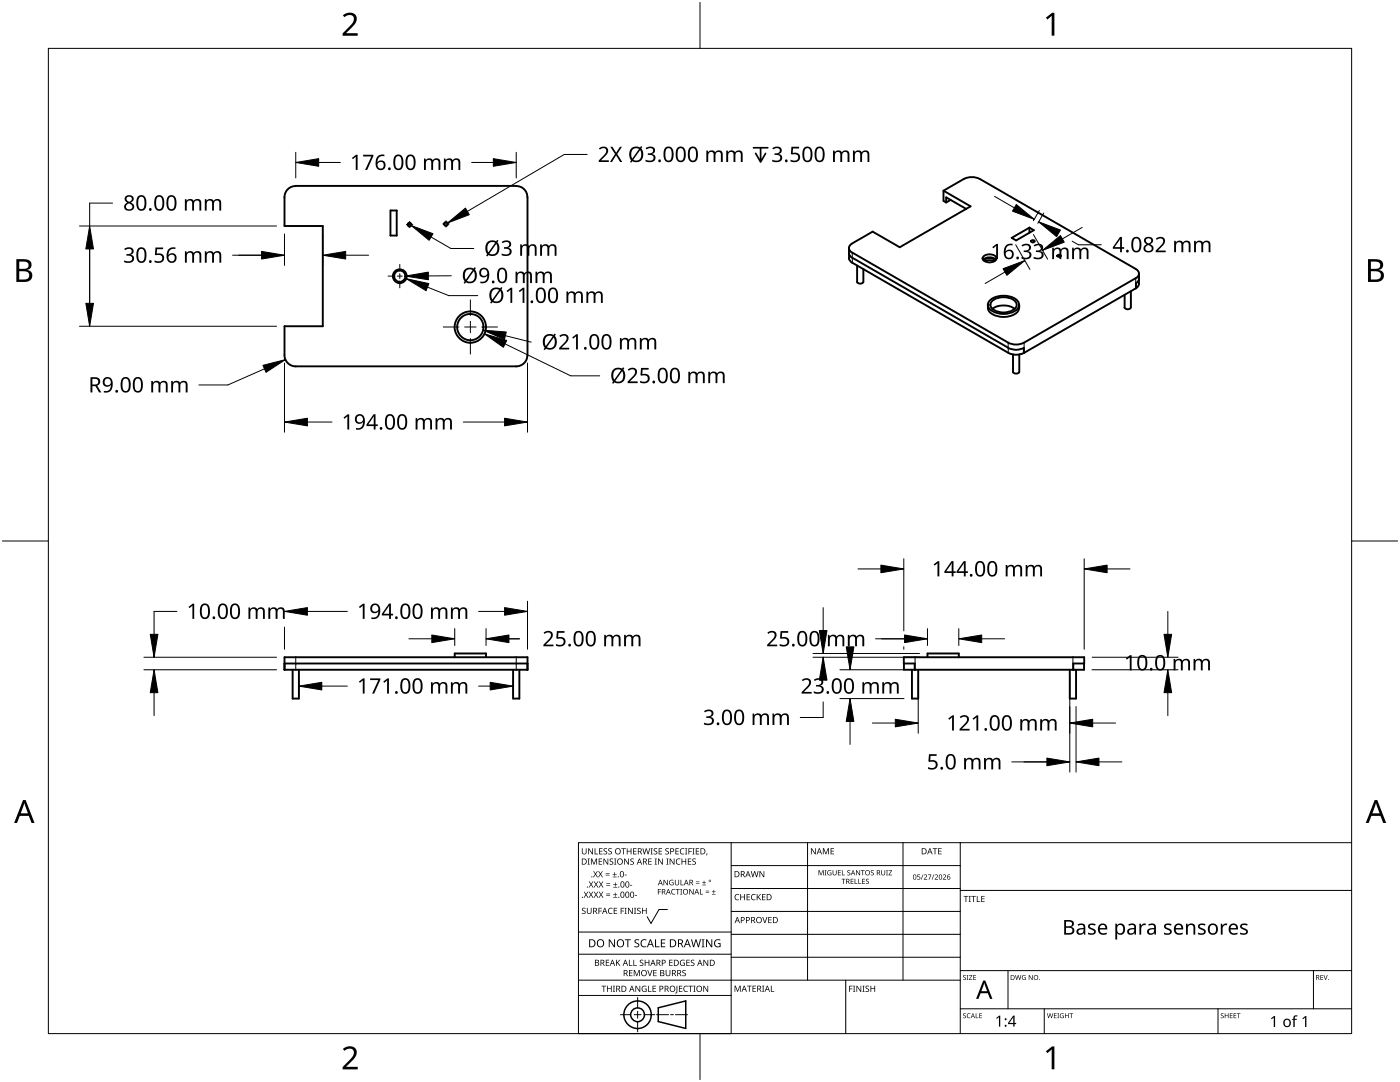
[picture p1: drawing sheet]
<svg xmlns="http://www.w3.org/2000/svg" width="279mm" height="216mm" viewBox="0 0 279 216" stroke-linecap="round" stroke-linejoin="round" font-family="sans-serif">
<g fill="none" stroke="#000" stroke-width=".38">
<path d="M103 37.1a2.17 2.17 0 0 1 2.2 2.3M103 37.1h-44a2.22 2.22 0 0 0-2.2 2.3v5.7h7.6v20h-7.6v5.7a2.26 2.26 0 0 0 2.2 2.3h44M105.3 39.3v31.5M188.3 38.1v2l.5 .3M188.3 38.1l5.4 3.1-14.1 8.1-5.4-3.1-4.1 2.4M188.3 38.1l4.1-2.4a3.5 3.5 0 0 1 3.1 0l31.2 18a1.01 1.01 0 0 1 .6 .9 1.01 1.01 0 0 1-.6 .9l-22.3 12.9a3.6 3.6 0 0 1-3.2 0M189.7 39.9l-.9 .5M77.9 42h1.3v5h-1.3zM169.4 50.5l.2 .5 .5 .4M169.4 49.5v1M169.4 50.7l.1 1.1 .6 .7 31.1 17.9a3.5 3.5 0 0 0 3.1 0M170.1 48.6a.97 .97 0 0 0-.7 .9 .97 .97 0 0 0 .7 .9"/>
<path d="M170.1 50.4l31.1 18M170.1 51.4l31.1 18M171 56.3a.76 .76 0 0 0 1.3 0M171.1 53v3.2M172.3 53.7v2.5M188.8 40.4v-1l4 2.3M196.2 51.9a1.84 1.84 0 0 1 2.6 0M196.4 51.1a1.95 1.95 0 0 1 2.4 .2 .77 .77 0 0 1-.9 1 1.52 1.52 0 0 1-1.8-.7zM196.4 52a1.45 1.45 0 0 1 2.2 0M196.6 52.2l.9-.3 .9 .3M201.9 47.5l3.5-2.1 .9 .5-3.5 2.1zM205.4 45.4v1"/>
<path d="M205.8 48l.5-.1 .2 .2-.4 .3-.3-.2zM211.1 50.9h.5l.2 .2-.4 .2-.3-.1zM224.4 58.8v2.5a.72 .72 0 0 0 1.3 0M225.7 58.1v3.2M226.7 57.5l-22.3 12.9M226.7 57.5v.1M226.7 56.5v1M227.3 55.8a1.53 1.53 0 0 1-.3 1.5l-.3 .2M227.3 54.6v1.3l-.6 .6M105.2 70.9a2.22 2.22 0 0 1-2.2 2.2M197.1 61.4a2.43 2.43 0 0 0 2.5 1.8 3.7 3.7 0 0 0 3.7-1.4l.1-.4M197.2 60.8v.6"/>
<path d="M197.5 60a4.4 4.4 0 0 1 5.6 0 1.39 1.39 0 0 1-.9 2.2 4.4 4.4 0 0 1-4.7-.6 1.13 1.13 0 0 1 0-1.6zM198 60.1a3.8 3.8 0 0 1 4.5 0 1.08 1.08 0 0 1-.4 1.8 3.5 3.5 0 0 1-4.4-.7v-.4zM198 61.6a4 4 0 0 1 4.5 0M201.2 69.4a3.4 3.4 0 0 0 3.1 0M202.2 70.7l-.1 3.5a.76 .76 0 0 0 1.3 0v-3.5M203.4 60.8v.6M204.3 70.4h.1M204.3 69.4v1M56.8 133.6h.1M56.8 133.6v-2.5h48.5v2.5M56.8 133.6h48.5M56.8 132.4h48.5"/>
<path d="M59.7 133.6v5.8h-1.3v-5.8M97 131.1v-.7h-6.3v.7M103.7 133.6v5.8h-1.3v-5.8M105.3 133.6h.1M180.4 132.4v1.2h35.9v-1.2M182.5 133.6v-1.2h-2.1v-1.3h36v1.3h-2.2v1.2M183.2 133.6v5.8h-1.2v-5.8M191.3 131.1v-.7h-6.2v.7M214.7 133.6v5.8h-1.2v-5.8"/>
<circle cx="79.8" cy="55.1" r="1.13"/>
<circle cx="79.8" cy="55.1" r="1.38"/>
<circle cx="81.7" cy="44.8" r=".37"/>
<circle cx="89" cy="44.7" r=".38"/>
<circle cx="93.9" cy="65.3" r="2.62"/>
<circle cx="93.9" cy="65.3" r="3.1"/>
</g>
<path d="M170.1 50.4v2M226.7 55.5v2M201.2 68.4v2M204.4 68.4v2M59 131.1v2.5M103 131.1v2.5M182.6 131.1v2.5M214.1 131.1v2.5" fill="none" stroke="#000" stroke-width=".2"/>
<path d="M9.7 9.7h260v196.5h-260z" fill="none" stroke="#000" stroke-width=".2"/>
<path d="M139.7 .5v9.2M.5 108h9.2M269.7 108h9.2M139.7 206.2v9.2" fill="none" stroke="#000" stroke-width=".2"/>
<g fill="#000">
<path d="M68.4 3.1a1.64 1.64 0 0 1 2.8 .4 2.52 2.52 0 0 1-1.2 2.2l-.9 .9h2.3v.5h-3v-.4l1.2-1.2a1.95 1.95 0 0 0 .9-2.2 1.23 1.23 0 0 0-1.8 .1zM208.7 3.5l1.3-.9h.4v4.5h-.5v-4l-.9 .8zM68.4 209.3a1.64 1.64 0 0 1 2.8 .4 2.52 2.52 0 0 1-1.2 2.2l-.9 1h2.3v.5h-3v-.5l1.2-1.2a1.95 1.95 0 0 0 .9-2.1 1.23 1.23 0 0 0-1.8 .1zM208.7 209.8l1.3-1h.4v4.6h-.5v-4l-.9 .7z"/>
<path d="M3.3 51.7h1.3a1.28 1.28 0 0 1 1.7 1.3 1.04 1.04 0 0 1-.9 .9 1.23 1.23 0 0 1 1 1.5 1.23 1.23 0 0 1-1.5 .9h-1.6zM3.8 54.1v1.7h1a.86 .86 0 0 0 1-.9 .86 .86 0 0 0-1.1-.8zM3.8 52.2v1.4h.9a.78 .78 0 0 0 1-.7 .78 .78 0 0 0-1.1-.7z"/>
<path d="M273 51.7h1.3a1.28 1.28 0 0 1 1.7 1.3 1.04 1.04 0 0 1-.8 .9 1.23 1.23 0 0 1 1 1.5 1.23 1.23 0 0 1-1.6 .9h-1.6zM273.6 54.1v1.7h.9a.86 .86 0 0 0 1.1-.9 .86 .86 0 0 0-1.1-.8zM273.6 52.2v1.4h.8a.78 .78 0 0 0 1-.7 .78 .78 0 0 0-1.1-.7z"/>
<path d="M4.6 159.6h.5l1.8 4.6h-.6l-.6-1.4h-1.8l-.5 1.4h-.6zM4.8 160.2l-.7 2.1h1.5z"/>
<path d="M274.3 159.6h.6l1.7 4.6h-.6l-.5-1.4h-1.8l-.6 1.4h-.5zM274.6 160.2l-.7 2.1h1.4z"/>
</g>
<g fill="none" stroke="#000" stroke-width=".2">
<path d="M145.9 168.1v38.1h-30.5v-38.1h154.3M145.9 172.7h45.7M145.9 177.3h45.7M161.2 168.1v27.5M180.2 168.1v27.5M191.6 168.1v38.1M191.6 177.7h78.1M115.4 198.6h30.5M115.4 195.6h76.2M115.4 190.4h30.5M115.4 186h30.5M127.3 199v2.1"/>
<path d="M133.2 181.5h-1.7l-1.6 2.8-.7-1.4M145.9 181.9h45.7M145.9 186.4h45.7M145.9 191h45.7M168.8 195.6v10.6M191.6 193.7h78.1M201.2 193.7v7.6M262.1 193.7v7.6M123.8 202.5h2.1M126.6 202.5h1.3M127.3 201.8v1.4M127.3 203.8v2.1"/>
<path d="M128.6 202.5h2.1M131 202.5h2.4M133.8 202.5h.6M134.8 202.5h2.4M191.6 201.3h78.1M208.4 201.3v4.9M243.1 201.3v4.9"/>
</g>
<g fill="#000">
<path d="M116.1 169.3h.2v.8a.32 .32 0 0 0 .3 .3 .32 .32 0 0 0 .3-.3v-.8h.2v.8a.47 .47 0 0 1-.5 .4 .47 .47 0 0 1-.5-.5zM116.5 177.9h.2l.3 .5 .3-.5h.1l-.4 .6 .4 .6h-.1l-.3-.5-.4 .5h-.1l.4-.6zM117.3 171.3h.4l-.1 .1v1l.1 .1h-.4l.1-.1v-1zM117.4 169.3h.2l.6 1v-1h.1v1.2h-.1l-.7-1v1h-.1zM117.5 177.9h.2l.3 .5 .3-.5h.1l-.4 .6 .4 .6h-.1l-.4-.5-.3 .5h-.1l.4-.6zM117.5 175.9h.2l.3 .5 .3-.5h.1l-.4 .6 .5 .6h-.2l-.3-.5-.4 .5h-.1l.4-.6zM117.9 171.3h.3l.3 1 .4-1h.3v1.2h-.2v-1l-.4 1h-.1l-.4-1v1h-.2zM118.7 169.3h.1v1h.6v.2h-.7zM118.4 173.8h.1l.3 .5 .3-.5h.2l-.4 .6 .4 .7h-.1l-.4-.6-.3 .6h-.1l.4-.7zM118.5 177.9h.2l.2 .5 .3-.5h.2l-.4 .6 .4 .6h-.1l-.4-.5-.3 .5h-.1l.4-.6zM118.5 175.9h.2l.3 .5 .3-.5h.1l-.4 .6 .4 .6h-.1l-.3-.5-.4 .5h-.1l.4-.6zM119.5 171.3h.7v.1h-.6v.4h.5v.2h-.5v.4h.6v.1h-.7z"/>
<path d="M119.6 169.3h.6v.1h-.5v.4h.5v.1h-.5v.4h.5v.2h-.6zM119.4 173.8h.1l.3 .5 .3-.5h.2l-.4 .6 .4 .7h-.1l-.4-.6-.3 .6h-.2l.5-.7zM119.5 177.9h.1l.3 .5 .3-.5h.2l-.4 .6 .4 .6h-.1l-.4-.5-.3 .5h-.1l.4-.6zM119.5 175.9h.2l.3 .5 .3-.5h.1l-.4 .6 .4 .6h-.1l-.4-.5-.3 .5h-.1l.4-.6zM120.9 174.6h.8v.1h-.8zM120.9 174.2h.8v.1h-.8zM121 178.7h.8v.1h-.8zM121 178.3h.8v.1h-.8zM121 176.6h.8v.1h-.8zM121 176.3h.8v.1h-.8zM120.5 169.4l.4-.1h.3l-.1 .1a.25 .25 0 0 0-.4-.1 .25 .25 0 0 0 0 .4l.4 .3 .1 .2-.3 .3-.5-.1v-.1h.2a.27 .27 0 0 0 .4-.1 .27 .27 0 0 0-.3-.3l-.2-.2zM120.4 171.3h.2l.7 1-.1-1h.2v1.2h-.2l-.6-1v1h-.2z"/>
<path d="M121.4 169.4l.5-.1h.2v.1a.25 .25 0 0 0-.4-.1 .25 .25 0 0 0 0 .4l.4 .3v.2l-.2 .3-.5-.1v-.1h.1a.27 .27 0 0 0 .5-.1 .27 .27 0 0 0-.4-.3l-.2-.2zM122.3 174.9h.8v.2h-.8zM122.4 179h.8v.1h-.8zM122.4 177h.8v.1h-.8zM121.7 171.4l.4-.1 .3 .1-.1 .1a.25 .25 0 0 0-.4-.1 .25 .25 0 0 0 0 .4 .42 .42 0 0 1 .5 .5 .42 .42 0 0 1-.7 .2l-.1-.2 .2 .1a.27 .27 0 0 0 .5-.2 .27 .27 0 0 0-.4-.3l-.2-.2zM122.6 174h.1v.4h.4v.1h-.4v.4h-.1v-.4h-.3v-.1h.3zM122.7 178.1h.1v.4h.4v.1h-.4v.3h-.1v-.3h-.3v-.1h.3zM122.7 176.1h.2v.3h.3v.2h-.3v.3h-.2v-.3h-.3v-.2h.3zM122.6 171.3h.4l-.1 .1v1l.1 .1h-.4l.1-.1v-1zM124 169.3h.9v.1h-.4v1.1h-.1v-1.1h-.4zM124.7 174.5h.4v.2h-.4zM124.6 171.3h.1l.7 1v-1h.1v1.2h-.2l-.6-1v1h-.1z"/>
<path d="M125.7 176.6h.5v.1h-.5zM125.1 169.3h.1v.5h.7v-.5h.1v1.2h-.1v-.6h-.7v.6h-.1zM125.8 171.4l.5-.1 .2 .1v.1a.25 .25 0 0 0-.4-.1 .25 .25 0 0 0 0 .4 .42 .42 0 0 1 .4 .5 .42 .42 0 0 1-.7 .2v-.2l.1 .1a.27 .27 0 0 0 .5-.2 .27 .27 0 0 0-.4-.3l-.2-.2zM126.7 178.6h.4v.2h-.4zM126.4 169.3h.6v.1h-.5v.4h.5v.1h-.5v.4h.5v.2h-.6zM128.2 169.3h.2l.2 1 .3-1h.2l.2 1 .3-1h.1l-.3 1.2h-.1l-.3-1.1-.3 1.1h-.2zM129.4 171.3h.7v.1h-.6v.4h.5v.2h-.5v.4h.6v.1h-.7zM129.8 169.3h.5l-.2 .1v1l.2 .1h-.5l.2-.1v-1zM130.7 171.3h.4l-.1 .1v1l.1 .1h-.4l.1-.1v-1zM130.5 169.4l.4-.1h.3l-.1 .1a.25 .25 0 0 0-.4-.1 .25 .25 0 0 0 0 .4l.4 .3 .1 .2-.2 .3-.6-.1v-.1h.2a.27 .27 0 0 0 .4-.1 .27 .27 0 0 0-.3-.3l-.2-.2zM131.3 177.4h.6v.1h-.5v.4h.5v.1h-.5v.5h-.1zM131.4 169.3h.7v.1h-.5v.4h.5v.1h-.5v.4h.5v.2h-.7z"/>
<path d="M131.3 171.3h.2l.7 1v-1h.1v1.2h-.2l-.6-1v1h-.2zM132.4 175.6h.2l.6 .9v-.9h.1v1h-.2l-.6-.9v.9h-.1zM133 171.3h.4l-.1 .1v1l.1 .1h-.4l.1-.1v-1zM132.8 169.4l.4-.1h.3l-.1 .1a.25 .25 0 0 0-.3-.1 .25 .25 0 0 0 0 .4l.4 .3v.2l-.2 .3-.5-.1v-.1h.1a.27 .27 0 0 0 .5-.1 .27 .27 0 0 0-.4-.3l-.2-.2zM133.7 175.7l.5-.2 .2 .1v.1a.45 .45 0 0 0-.7 .4 .45 .45 0 0 0 .6 .4v-.3h-.2v-.1h.3v.5a.6 .6 0 0 1-.8-.1 .6 .6 0 0 1 .1-.8zM134.1 177.5l.4-.1h.3l-.1 .2a.44 .44 0 0 0-.6 .4 .44 .44 0 0 0 .6 .3 .52 .52 0 0 1-.7 0 .52 .52 0 0 1 .1-.8zM133.6 171.3h.2l.7 1v-1h.1v1.2h-.2l-.6-1v1h-.2zM134.9 177.4h.8v.1h-.4v1h-.1v-1h-.3zM135 171.5l.5-.2 .3 .1-.1 .1a.49 .49 0 0 0-.7 .4 .49 .49 0 0 0 .7 .5 .52 .52 0 0 1-.6 0 .52 .52 0 0 1-.2-.6zM134.8 169.3h.7v.1h-.6v.4h.5v.1h-.5v.4h.6v.2h-.7zM134.7 175.6h.1v.7a.28 .28 0 0 0 .3 .2 .28 .28 0 0 0 .3-.2v-.7h.1v.7a.42 .42 0 0 1-.4 .4 .42 .42 0 0 1-.4-.4zM135.8 175.6h.2v.9h.4v.1h-.6z"/>
<path d="M135.8 177.4h.3l-.1 .1v.9l.1 .1h-.3l.1-.1v-.9zM135.8 169.4l.4-.1h.4l-.1 .1h-.2a.49 .49 0 0 0-.4 .6 .49 .49 0 0 0 .7 .3 .52 .52 0 0 1-.7 .1 .52 .52 0 0 1-.2-.6zM136 171.3h.2v.5h.6v-.5h.1v1.2h-.1v-.5h-.6v.5h-.2zM136.7 169.3h.5l-.2 .1v1l.2 .1h-.5l.2-.1v-1zM137.4 169.3h.7v.1h-.6v.4h.5v.2h-.5v.5h-.1zM137.3 171.3h.7v.1h-.6v.4h.5v.2h-.5v.4h.6v.1h-.7zM137.6 177.4h.1l.6 .9v-.9h.1v1.1h-.1l-.6-.9v.9h-.1zM138.2 169.3h.4l-.1 .1v1l.1 .1h-.4l.1-.1v-1zM138.9 176.2h.7v.1h-.7zM138.9 175.9h.7v.1h-.7zM138.2 171.4l.4-.1 .3 .1-.1 .1a.25 .25 0 0 0-.4-.1 .25 .25 0 0 0 0 .4 .42 .42 0 0 1 .5 .5 .42 .42 0 0 1-.7 .2l-.1-.2 .2 .1a.27 .27 0 0 0 .5-.2 .27 .27 0 0 0-.4-.3l-.2-.2zM138.9 169.3h.6v.1h-.5v.4h.5v.1h-.5v.4h.5v.2h-.6z"/>
<path d="M139.7 177.4h.1v1h.5v.1h-.6zM140.1 176.5h.8v.1h-.8zM140.5 175.7h.1v.3h.3v.2h-.3v.3h-.1v-.3h-.4v-.2h.4zM140.8 178h.7v.2h-.7zM140.8 177.7h.7v.1h-.7zM141 170.3h.2l-.3 .4zM142.1 178.4h.7v.1h-.7zM142.4 177.6h.1v.3h.3v.1h-.3v.3h-.1v-.3h-.3v-.1h.3zM146.8 178.6l.4-.2 .3 .1v.1a.49 .49 0 0 0-.7 .4 .49 .49 0 0 0 .7 .5 .52 .52 0 0 1-.7 0 .52 .52 0 0 1-.2-.6zM147.7 178.4h.2v.5h.6v-.5h.2v1.2h-.2v-.5h-.6v.5h-.2zM149 178.4h.7v.1h-.5v.4h.4v.2h-.4v.4h.5v.1h-.7zM150 178.6l.5-.2 .3 .1-.1 .1a.49 .49 0 0 0-.7 .4 .49 .49 0 0 0 .8 .5 .52 .52 0 0 1-.7 0 .52 .52 0 0 1-.2-.6z"/>
<path d="M149.8 173.8h.2l.3 1.1 .2-1.1h.2l.3 1.1 .2-1.1h.2l-.3 1.2h-.2l-.3-1-.3 1h-.1zM151 178.4h.2v.6l.5-.6h.2l-.5 .5 .5 .7h-.2l-.4-.6-.1 .6h-.2zM151.6 173.8h.1l.7 1v-1h.1v1.2h-.1l-.7-1v1h-.1zM152.1 178.4h.7v.1h-.6v.4h.5v.2h-.5v.4h.6v.1h-.7zM161.8 169.3h.2l.7 1v-1h.1v1.2h-.2l-.6-1v1h-.2zM163.4 173.6h.2l.3 .9 .3-.9h.2v1.1h-.1v-.9l-.5 .9-.3-.9v.9h-.1zM164.2 169.3h.2l.4 .9 .4-.9h.2v1.2h-.1v-1.1l-.4 1.1h-.1l-.4-1.1v1.1h-.2zM164.6 173.6h.3l-.1 .1v.9l.1 .1h-.3l.1-.1v-.9zM165.2 173.8l.5-.2 .2 .1v.1a.42 .42 0 0 0-.7 .3 .42 .42 0 0 0 .6 .4v-.3h-.2v-.1h.3v.5a.56 .56 0 0 1-.7-.1 .56 .56 0 0 1 0-.7zM165.8 169.3h.6v.1h-.5v.4h.5v.1h-.5v.4h.5v.2h-.6zM166.2 173.6h.1v.7a.26 .26 0 0 0 .3 .3 .26 .26 0 0 0 .2-.3v-.7h.2v.7a.39 .39 0 0 1-.4 .4 .39 .39 0 0 1-.4-.4zM167.2 173.6h.6v.2h-.4v.3h.4v.1h-.4v.3h.4v.2h-.6z"/>
<path d="M168 173.6h.1v.9h.5v.2h-.6zM168 175.4h.7v.1h-.3v.9h-.1v-.9h-.3zM169.1 173.7l.4-.1 .2 .1v.1a.24 .24 0 0 0-.4-.1 .24 .24 0 0 0-.1 .3 .24 .24 0 0 0 .3 .1l.2 .2v.3l-.4 .1-.2-.1v-.1a.26 .26 0 0 0 .4 .1 .26 .26 0 0 0 .1-.4 .26 .26 0 0 0-.4-.1zM169.8 175.4h.5v.1h-.4v.3h.4v.1h-.4v.4h.4v.1h-.5zM170.6 175.4h.1v.9h.4v.1h-.5zM171.3 175.4h.1v.9h.5v.1h-.6zM170.8 173.6h.2l.5 .9v-.9h.1v1.1h-.1l-.6-.9 .1 .9h-.2zM171.8 173.6h.8v.2h-.4v.9h-.1v-.9h-.3zM172.1 175.4h.5v.1h-.4v.3h.4v.1h-.4v.4h.4v.1h-.5zM172.9 175.5l.3-.2 .2 .1v.1a.24 .24 0 0 0-.3-.1 .24 .24 0 0 0-.2 .3 .24 .24 0 0 0 .4 .1l.1 .2-.1 .3-.4 .1v-.2a.26 .26 0 0 0 .3 .1 .26 .26 0 0 0 .1-.3 .26 .26 0 0 0-.4-.2zM173.8 173.7l.4-.1 .2 .1-.1 .1a.24 .24 0 0 0-.3-.1 .24 .24 0 0 0-.1 .3 .24 .24 0 0 0 .3 .1l.2 .2v.3l-.4 .1-.2-.1v-.1a.26 .26 0 0 0 .4 .1 .26 .26 0 0 0 .1-.4 .26 .26 0 0 0-.4-.1zM175.9 173.6h.1v.7a.26 .26 0 0 0 .3 .3 .26 .26 0 0 0 .2-.3v-.7h.2v.7a.39 .39 0 0 1-.4 .4 .39 .39 0 0 1-.4-.4z"/>
<path d="M176.8 173.6h.4l-.1 .1v.9l.1 .1h-.4l.2-.1v-.9zM177.3 173.6h.7l-.5 .9h.5v.2h-.7l.6-.9h-.6zM183.1 174.5h.5v.1h-.4v.3a.34 .34 0 0 1 .4 .2 .34 .34 0 0 1-.1 .4 .34 .34 0 0 1-.5-.1 .27 .27 0 0 0 .4 .1 .27 .27 0 0 0 .1-.4 .27 .27 0 0 0-.4-.1zM184.2 174.5h.1l-.4 1h-.1zM184.4 174.6a.37 .37 0 0 1 .6 0 .37 .37 0 0 1-.3 .6l-.2 .2h.5v.1h-.6l.2-.4a.27 .27 0 0 0 .3-.3 .27 .27 0 0 0-.4-.2zM185.2 174.5h.7l-.5 1h-.1l.4-.9h-.5zM186.3 174.5h.2l-.4 1h-.2zM186.1 169.3h.9v.1h-.3v1.1h-.2v-1.1h-.4zM186.5 174.6a.37 .37 0 0 1 .6 0 .37 .37 0 0 1-.2 .6l-.2 .2h.5v.1h-.7l.3-.4a.27 .27 0 0 0 .3-.3 .27 .27 0 0 0-.4-.2zM187.2 169.3h.7v.1h-.5v.4h.5v.1h-.5v.4h.5v.2h-.7zM188.2 174.6a.37 .37 0 0 1 .6 0 .37 .37 0 0 1-.3 .6l-.2 .2h.5v.1h-.6l.2-.4a.27 .27 0 0 0 .3-.3 .27 .27 0 0 0-.4-.2zM192.3 178.8h.9v.1h-.3v1.1h-.2v-1.1h-.4z"/>
<path d="M193.3 178.8h.5l-.2 .1v1l.2 .1h-.5l.2-.1v-1zM193.8 178.8h1v.1h-.4v1.1h-.2v-1.1h-.4zM194.9 178.8h.2v1.1h.5v.1h-.7zM195.8 178.8h.7v.1h-.5v.4h.5v.1h-.5v.5h.5v.1h-.7zM116.2 181.3l.4-.2 .3 .1-.1 .1a.25 .25 0 0 0-.4-.1 .25 .25 0 0 0 0 .4l.4 .2 .1 .3-.3 .3-.5-.1v-.1h.2a.27 .27 0 0 0 .4-.1 .27 .27 0 0 0-.3-.3l-.2-.2zM117.1 181.1h.2v.8a.32 .32 0 0 0 .3 .3 .32 .32 0 0 0 .3-.3v-.8h.2v.8a.47 .47 0 0 1-.5 .5 .47 .47 0 0 1-.5-.5zM119.4 181.1h.7v.2h-.5v.4h.5v.1h-.5v.6h-.2zM120 196.7h1v.1h-.4v1.1h-.2v-1.1h-.4zM120.9 191.5h.7v.1h-.5v.4h.4v.2h-.4v.4h.5v.1h-.7zM121.5 181.3l.4-.2 .4 .1-.1 .1a.49 .49 0 0 0-.7 .5 .49 .49 0 0 0 .7 .4 .52 .52 0 0 1-.6 .1 .52 .52 0 0 1-.3-.6zM121.1 196.7h.2v.5h.6v-.5h.2v1.2h-.2v-.6h-.6v.6h-.2zM121.5 187.4h.2l.9 1.3v-1.3h.1v1.6h-.2l-.8-1.3v1.3h-.2z"/>
<path d="M122.3 196.7h.4l-.1 .1v1l.1 .1h-.4l.2-.1v-1zM122.5 181.1h.7v.2h-.6v.4h.5v.1h-.5v.4h.6v.2h-.7zM122.9 191.5h.2v.6l.5-.6h.2l-.5 .5 .5 .7h-.2l-.4-.6-.1 .6h-.2zM123.9 181.1h.6v.2h-.5v.4h.5v.1h-.5v.6h-.1zM124.7 181.1h.4l-.2 .2v.9l.2 .2h-.4l.1-.2v-.9zM124.7 187.4h1.2v.2h-.5v1.4h-.2v-1.4h-.5zM125.5 191.5h.2v1.1h.5v.1h-.7zM125.5 193.6h.7v.1h-.5v.4h.5v.1h-.5v.4h.5v.2h-.7zM125.3 181.1h.2l.7 1.1-.1-1.1h.2v1.3h-.2l-.6-1v1h-.2zM126.4 191.5h.2v1.1h.5v.1h-.7zM126.5 181.1h.5l-.2 .2v.9l.2 .2h-.5l.2-.2v-.9zM126.5 193.6h.2l.4 1 .4-1h.2v1.2h-.2v-1.1l-.4 1.1h-.1l-.4-1.1v1.1h-.1z"/>
<path d="M126.7 187.6l.3-.2 .6 .1-.2 .1a.33 .33 0 0 0-.6 .2 .33 .33 0 0 0 .4 .4 .47 .47 0 0 1 .4 .6 .47 .47 0 0 1-.7 .2h-.3v-.2h.2a.35 .35 0 0 0 .6-.2 .35 .35 0 0 0-.5-.4l-.3-.2zM126.8 196.7h.2l.6 1v-1h.2v1.2h-.2l-.7-1 .1 1h-.2zM127.2 181.3l.4-.2 .3 .1-.1 .1a.25 .25 0 0 0-.4-.1 .25 .25 0 0 0 0 .4l.4 .2 .1 .3-.3 .3-.5-.1v-.1h.2a.27 .27 0 0 0 .4-.1 .27 .27 0 0 0-.3-.3l-.2-.2zM127.7 191.6l.5-.1 .2 .1v.1a.25 .25 0 0 0-.4-.1 .25 .25 0 0 0 0 .4l.4 .2v.3l-.2 .2h-.5v-.2l.1 .1a.27 .27 0 0 0 .5-.2 .27 .27 0 0 0-.4-.3l-.2-.2zM128 187.6l.6-.2 .4 .1v.2a.64 .64 0 0 0-1 .5 .64 .64 0 0 0 1 .6v.2a.83 .83 0 0 1-1.1-.3 .83 .83 0 0 1 .1-1.1zM128.2 196.8l.6-.1 .2 .1v.1a.5 .5 0 0 0-.8 .4 .5 .5 0 0 0 .7 .5v-.4h-.3v-.1h.4v.6a.66 .66 0 0 1-.8-.2 .66 .66 0 0 1 0-.9zM128.1 181.1h.2v.6h.6v-.6h.2v1.3h-.2v-.6h-.6v.6h-.2zM129.2 193.6h.1l.4 1 .3-1h.2l-.4 1.2h-.2zM129.3 196.7h.2v1.1h.5v.1h-.7zM128.7 191.5h.1v.5h.6v-.5h.2v1.2h-.2v-.5h-.6v.5h-.1zM130.7 187.4h.2v1.4h.7v.2h-.9zM130.2 196.7h.7v.1h-.5v.4h.5v.1h-.5v.5h.5v.1h-.7z"/>
<path d="M130.4 193.6h.6v.1h-.5v.4h.5v.1h-.5v.4h.5v.2h-.6zM131.9 187.4h.9v.2h-.7v.5h.6v.2h-.6v.5h.7v.2h-.9zM132.8 193.6h.2v.7a.32 .32 0 0 0 .3 .4 .32 .32 0 0 0 .3-.4v-.7h.2v.7a.47 .47 0 0 1-.5 .5 .47 .47 0 0 1-.5-.5zM133.5 191.5h.7v.1h-.5v.4h.5v.2h-.5v.4h.5v.1h-.7zM135 196.7h.2v1.3l-.1 .2h-.3l-.1-.1 .3-.2zM135.5 196.7h.7v.1h-.5v.4h.4v.1h-.4v.5h.5v.1h-.7zM135.8 191.7l.5-.2 .4 .1-.1 .1a.5 .5 0 0 0-.8 .4 .5 .5 0 0 0 .7 .5v-.4h-.2v-.1h.4v.6a.66 .66 0 0 1-.9-.1 .66 .66 0 0 1 0-.9zM136.2 193.7l.4-.2 .3 .1-.1 .1a.25 .25 0 0 0-.4-.1 .25 .25 0 0 0 0 .4 .42 .42 0 0 1 .5 .6 .42 .42 0 0 1-.7 .2l-.1-.2h.2a.27 .27 0 0 0 .5-.1 .27 .27 0 0 0-.4-.3l-.2-.2zM136.5 196.8l.5-.1 .3 .1-.1 .1a.49 .49 0 0 0-.7 .4 .49 .49 0 0 0 .8 .4 .52 .52 0 0 1-.7 .1 .52 .52 0 0 1-.2-.6zM137 191.5h.7v.1h-.6v.4h.5v.2h-.5v.4h.6v.1h-.7zM137.4 196.7h.9v.1h-.4v1.1h-.1v-1.1h-.4zM137.9 191.6l.4-.1 .3 .1-.1 .1a.25 .25 0 0 0-.4-.1 .25 .25 0 0 0 0 .4l.4 .2 .1 .3-.2 .2h-.6v-.2l.2 .1a.27 .27 0 0 0 .5-.2 .27 .27 0 0 0-.4-.3l-.2-.2z"/>
<path d="M138.4 196.7h.4l-.1 .1v1l.1 .1h-.4l.1-.1v-1zM137.9 187.4h.2l.3 1.4 .4-1.4h.2l.4 1.4 .3-1.4h.2l-.4 1.6h-.2l-.4-1.3-.4 1.3h-.2zM140 187.4h.6l-.2 .2v1.3l.2 .1h-.6l.2-.1v-1.3zM140.4 196.7h.1l.7 1v-1h.1v1.2h-.1l-.7-1v1h-.1zM140.4 191.5h.2l.6 1v-1h.1v1.2h-.1l-.7-1v1h-.1zM140.9 187.4h.2l.9 1.3v-1.3h.2v1.6h-.3l-.8-1.3v1.3h-.2zM142.7 187.6l.7-.2 .4 .1-.1 .2a.65 .65 0 0 0-1 .5 .65 .65 0 0 0 .9 .6v-.4h-.3v-.2h.5v.7a.86 .86 0 0 1-1.1-.1 .86 .86 0 0 1 0-1.2zM146.6 196.7h.2l.4 1 .4-1h.2v1.2h-.1v-1.1l-.4 1.1h-.2l-.4-1.1v1.1h-.1zM149.1 196.7h.9v.1h-.4v1.1h-.1v-1.1h-.4zM150.2 196.7h.7v.1h-.6v.4h.5v.1h-.5v.5h.6v.1h-.7zM152.1 183h.2l.3 1 .4-1h.2l-.5 1.2h-.1zM152.1 196.7h.4l-.1 .1v1l.1 .1h-.4l.1-.1v-1z"/>
<path d="M153.8 196.7h.2v1.1h.5v.1h-.7zM153.3 183h.7v.1h-.5v.4h.5v.1h-.5v.5h.5v.1h-.7zM169.5 196.7h.6v.1h-.5v.5h.5v.1h-.5v.5h-.1zM170.2 196.7h.5l-.2 .1v1l.2 .1h-.5l.2-.1v-1zM170.9 196.7h.2l.6 1v-1h.2v1.2h-.2l-.6-1v1h-.2zM172.1 196.7h.5l-.2 .1v1l.2 .1h-.5l.2-.1v-1zM172.8 196.8l.4-.1h.2v.2a.25 .25 0 0 0-.4-.1 .25 .25 0 0 0 0 .4l.4 .2 .1 .3-.3 .2h-.5v-.2l.2 .1a.27 .27 0 0 0 .4-.2 .27 .27 0 0 0-.3-.3l-.3-.2zM173.7 196.7h.2v.5h.6v-.5h.2v1.2h-.2v-.6h-.6v.6h-.2zM192.2 194.7l.4-.1h.2l-.1 .1a.24 .24 0 0 0-.3 0 .24 .24 0 0 0-.1 .3 .24 .24 0 0 0 .4 .1l.1 .1-.1 .3h-.4l-.1-.1a.24 .24 0 0 0 .3 .1 .24 .24 0 0 0 .1-.3l-.4-.3zM192.9 194.6h.4l-.1 .1v.7l.1 .1h-.4l.1-.1v-.7zM193.4 194.6h.6l-.5 .8h.6v.1h-.7l.5-.8h-.5zM194.2 194.6h.6v.1h-.4v.3h.4v.1h-.4v.3h.4v.1h-.6z"/>
<path d="M202.6 194.6h.1l.2 .8 .2-.8h.2l.2 .8 .2-.8h.1l-.2 .9h-.2l-.2-.8-.2 .8h-.2zM204.1 194.7l.3-.1h.3l-.1 .1a.4 .4 0 0 0-.6 .4 .4 .4 0 0 0 .6 .3v-.3l-.2-.1h.3v.5a.53 .53 0 0 1-.7-.1 .53 .53 0 0 1 .1-.7zM205.3 194.6h.2l.5 .8v-.8h.1v.9h-.2l-.5-.8v.8h-.1zM217.3 184.5a1.29 1.29 0 0 1 1.4-.1l-.2 .3-.4-.1a.35 .35 0 0 0-.6 .1 .35 .35 0 0 0 .4 .5h.1a.66 .66 0 0 1 .7 .8 .66 .66 0 0 1-.9 .5l-.7-.1v-.3l.7 .1 .5-.1v-.3l-.5-.3a.65 .65 0 0 1-.5-1zM227.4 184.3h.3v.4l.4-.4h.6l-.1 .3h-.5l-.3 .4v1.5h-.4zM232.4 184.5a1.29 1.29 0 0 1 1.4-.1l-.1 .3-.5-.1a.35 .35 0 0 0-.5 .1 .35 .35 0 0 0 .3 .5h.2a.79 .79 0 0 1 .7 .7 1 1 0 0 1-1.6 .5v-.3l.7 .1 .4-.1v-.3l-.4-.3a.65 .65 0 0 1-.6-1zM236.7 184.3h.3v.3a.83 .83 0 0 1 .9-.3 .83 .83 0 0 1 .6 .8v1.4h-.3v-1.4a.59 .59 0 0 0-.7-.5 .59 .59 0 0 0-.5 .8v1.1h-.3zM239.2 184.5a1.29 1.29 0 0 1 1.4-.1l-.1 .3-.5-.1a.35 .35 0 0 0-.6 .1 .35 .35 0 0 0 .4 .5l.7 .3 .1 .4a1 1 0 0 1-1.5 .5v-.3l.7 .1 .4-.1v-.3l-.5-.3a.65 .65 0 0 1-.5-1zM243.6 184.3h.3l.1 .4 .4-.4h.5v.3h-.5l-.3 .4-.1 1.5h-.4zM247.6 184.5a1.29 1.29 0 0 1 1.4-.1l-.1 .3-.5-.1a.35 .35 0 0 0-.6 .1 .35 .35 0 0 0 .4 .5l.7 .3 .2 .4a1 1 0 0 1-1.6 .5v-.3l.7 .1 .4-.1v-.3l-.4-.3a.65 .65 0 0 1-.6-1zM263.5 194.6h.6v.1h-.5v.3h.4v.1h-.4v.3h.5v.1h-.6zM264.1 194.6h.2l.2 .8 .3-.8h.2l-.4 .9h-.1z"/>
<path d="M192.2 202.3l.4-.1h.2l-.1 .1a.24 .24 0 0 0-.3 0 .24 .24 0 0 0-.1 .3 .24 .24 0 0 0 .4 .1l.1 .2-.1 .2-.4 .1-.1-.2a.24 .24 0 0 0 .3 .1 .24 .24 0 0 0 .1-.3l-.4-.2zM193.1 202.3l.6-.1-.3 .1a.4 .4 0 0 0-.3 .5 .4 .4 0 0 0 .5 .2 .46 .46 0 0 1-.6 0 .46 .46 0 0 1 .1-.7zM194.7 202.2h.1v.8h.5v.2h-.6zM195.4 202.2h.6v.1h-.4v.3h.4v.1h-.4v.4h.4v.1h-.6zM198.8 203.1l.6-.4h.2v2.1h-.2v-1.9l-.5 .4zM209 202.2h.1l.2 .8 .2-.8h.1l.3 .8 .2-.8h.1l-.3 1h-.1l-.2-.9-.3 .9h-.1zM210.3 202.2h.6v.1h-.4v.3h.3v.1h-.3v.4h.4v.1h-.6zM211 202.2h.4l-.2 .1v.8l.2 .1h-.4l.1-.1v-.8zM211.6 202.3l.7-.1-.1 .1a.4 .4 0 0 0-.6 .4 .4 .4 0 0 0 .6 .3v-.2l-.2-.2h.3v.5a.53 .53 0 0 1-.7-.1 .53 .53 0 0 1 0-.7zM212.5 202.2h.2v.4h.5v-.4h.1v1h-.1v-.5h-.5v.5h-.2zM213.4 202.2h.8v.1h-.3v.9h-.2v-.9h-.3zM243.7 202.3l.3-.1h.2v.1a.24 .24 0 0 0-.3 0 .24 .24 0 0 0-.1 .3 .24 .24 0 0 0 .3 .1l.1 .2-.1 .2-.4 .1-.1-.2a.24 .24 0 0 0 .4 .1 .24 .24 0 0 0 0-.3l-.3-.2z"/>
<path d="M244.4 202.2h.2v.4h.5v-.4h.1v1h-.1v-.5h-.5v.5h-.2zM245.4 202.2h.6v.1h-.4v.3h.4v.1h-.4v.4h.4v.1h-.6zM246.2 202.2h.5v.1h-.4v.3h.4v.1h-.4v.4h.4v.1h-.5zM246.8 202.2h.8v.1h-.3v.9h-.2v-.9h-.3zM253.7 203.2l.6-.5h.2v2.2h-.3v-1.9l-.4 .4zM258.2 202.7l.3-.1h.5l-.1 .3-.4-.1-.1 .2v.3h.4v.2h-.4v1.4h-.3v-1.4h-.3l.3-.2zM259.9 203.2l.6-.5h.2v2.2h-.2v-1.9l-.5 .4z"/>
<path d="M116.1 171.3h.4a.61 .61 0 0 1 .6 .6 .61 .61 0 0 1-.6 .6h-.4zM116.3 171.4v1h.1a.48 .48 0 0 0 .5-.5 .48 .48 0 0 0-.4-.5z"/>
<path d="M122.7 169.9a.61 .61 0 0 1 1.2 0 .61 .61 0 0 1-1.2 0zM123 169.5a.47 .47 0 0 0-.1 .7 .47 .47 0 0 0 .8 0v-.1a.45 .45 0 0 0-.1-.6 .45 .45 0 0 0-.6 0z"/>
<path d="M123.1 171.9a.61 .61 0 0 1 1.2 0 .61 .61 0 0 1-1.2 0zM123.5 171.5l-.2 .4a.45 .45 0 0 0 .7 .4 .45 .45 0 0 0 0-.8l-.2-.1z"/>
<path d="M123.9 173.9a.51 .51 0 0 1 .6 .1 .51 .51 0 0 1 0 .7 .44 .44 0 0 1-.6 .3 .44 .44 0 0 1-.2-.6zM123.9 174v.1a.48 .48 0 0 0 .3 .8 .53 .53 0 0 0 .2-.5 .53 .53 0 0 0-.4-.4z"/>
<path d="M124 178a.44 .44 0 0 1 .5 0 .44 .44 0 0 1 .1 .5 .46 .46 0 0 1-.4 .7 .46 .46 0 0 1-.4-.7zM124.1 178.1l-.1 .2a.45 .45 0 0 0 .3 .7 .53 .53 0 0 0 .2-.5 .53 .53 0 0 0-.4-.4z"/>
<path d="M124 176a.44 .44 0 0 1 .5 0 .44 .44 0 0 1 .1 .5 .46 .46 0 0 1-.4 .6 .46 .46 0 0 1-.4-.7zM124.1 176.1l-.1 .4a.31 .31 0 0 0 .2 .5 .31 .31 0 0 0 .3-.5l-.1-.4z"/>
<path d="M124.9 178a.5 .5 0 0 1 .7 .1 .5 .5 0 0 1 0 .6 .44 .44 0 0 1-.6 .4 .44 .44 0 0 1-.2-.6zM125 178.1a.48 .48 0 0 0-.1 .6 .48 .48 0 0 0 .4 .3l.1-.8-.2-.2z"/>
<path d="M124.9 176a.44 .44 0 0 1 .6 0 .44 .44 0 0 1 .1 .5 .46 .46 0 0 1-.5 .6 .46 .46 0 0 1-.3-.7zM125 176.1l-.1 .4a.31 .31 0 0 0 .3 .5 .31 .31 0 0 0 .2-.5v-.4z"/>
<path d="M125.9 178a.5 .5 0 0 1 .6 .1 .5 .5 0 0 1 0 .6 .44 .44 0 0 1-.5 .4 .44 .44 0 0 1-.2-.6zM126 178.1l-.1 .1a.48 .48 0 0 0 .4 .8 .53 .53 0 0 0 .2-.5 .53 .53 0 0 0-.5-.4z"/>
<path d="M127.3 169.3h.3a.35 .35 0 0 1 .5 .2 .35 .35 0 0 1-.3 .4l.4 .6h-.2l-.3-.5h-.3v.5h-.1zM127.4 169.4v.4h.2a.23 .23 0 0 0 .3-.2 .23 .23 0 0 0-.3-.2z"/>
<path d="M127.5 171.3h.2l.4 1.2h-.1l-.2-.4h-.4l-.2 .4h-.1zM127.6 171.5l-.2 .5h.4z"/>
<path d="M128.3 171.3h.3a.35 .35 0 0 1 .5 .2 .35 .35 0 0 1-.3 .5l.4 .5h-.2l-.3-.5h-.2v.5h-.2zM128.5 171.4v.5h.1a.23 .23 0 0 0 .3-.2 .23 .23 0 0 0-.3-.3z"/>
<path d="M131.7 175.5h.1l.5 1.1h-.2l-.1-.3h-.4l-.2 .3h-.1zM131.8 175.7l-.2 .5h.4z"/>
<path d="M132.1 177.4h.3a.31 .31 0 0 1 .4 .2 .31 .31 0 0 1-.2 .4l.3 .5h-.2l-.3-.5h-.2v.5h-.1zM132.2 177.5v.4h.2a.21 .21 0 0 0 .2-.2 .21 .21 0 0 0-.2-.2z"/>
<path d="M133.3 177.4h.1l.5 1.1h-.2l-.1-.4h-.4l-.2 .4h-.1zM133.4 177.5l-.2 .5h.4z"/>
<path d="M133.8 169.3h.6l.1 .2-.1 .4-.5 .1v.5h-.1zM133.9 169.4v.5a.29 .29 0 0 0 .5-.3 .29 .29 0 0 0-.5-.2z"/>
<path d="M136.9 175.5h.1l.4 1.1h-.1l-.1-.3h-.5l-.1 .3h-.1zM137 175.7l-.2 .5h.3z"/>
<path d="M136.2 177.9a.55 .55 0 0 1 1.1 0 .55 .55 0 0 1-1.1 0zM136.4 177.9a.45 .45 0 0 0 .9 0 .45 .45 0 0 0-.9 0z"/>
<path d="M137.6 175.6h.3a.31 .31 0 0 1 .4 .2 .31 .31 0 0 1-.2 .4l.3 .4h-.2l-.2-.4h-.3v.4h-.1zM137.7 175.7v.4h.2a.21 .21 0 0 0 .3-.2 .21 .21 0 0 0-.3-.2z"/>
<path d="M139 177.4h.1l.4 1.1h-.1l-.1-.4h-.5l-.1 .4h-.1zM139.1 177.5l-.2 .5h.3z"/>
<path d="M139.8 169.3h.4a.54 .54 0 0 1 .6 .6 .56 .56 0 0 1-.7 .6h-.3zM140 169.4v.9h.1a.48 .48 0 0 0 .5-.4 .48 .48 0 0 0-.4-.5z"/>
<path d="M141.4 175.8a.25 .25 0 0 1 .5 0 .25 .25 0 0 1-.5 0zM141.5 175.8a.15 .15 0 0 0 .3 0 .15 .15 0 0 0-.3 0z"/>
<path d="M146.6 173.8h.4a.61 .61 0 0 1 .6 .6 .61 .61 0 0 1-.7 .6h-.3zM146.8 174v.9h.1a.43 .43 0 0 0 .5-.5 .41 .41 0 0 0-.4-.4z"/>
<path d="M147.8 173.8h.4a.35 .35 0 0 1 .4 .3 .35 .35 0 0 1-.2 .4l.3 .5h-.2l-.3-.5h-.2v.5h-.2zM148 174v.4h.2a.23 .23 0 0 0 .3-.2 .23 .23 0 0 0-.3-.2z"/>
<path d="M149.2 173.8h.1l.5 1.2h-.1l-.2-.3h-.5l-.1 .3h-.2zM149.3 174l-.2 .5h.4z"/>
<path d="M153 178.4h.4a.55 .55 0 0 1 .6 .6 .56 .56 0 0 1-.6 .6h-.4zM153.2 178.5v1h.1a.48 .48 0 0 0 .5-.5 .48 .48 0 0 0-.4-.5z"/>
<path d="M163.4 169.2h.2l.5 1.3h-.2l-.2-.4h-.4l-.2 .4h-.1zM163.5 169.4l-.2 .6h.4z"/>
<path d="M168.9 175.4h.3a.29 .29 0 0 1 .3 .2 .29 .29 0 0 1-.2 .3l.3 .5h-.1l-.3-.4h-.2v.4h-.1zM169 175.5v.3h.2a.2 .2 0 0 0 .2-.1 .2 .2 0 0 0-.2-.2z"/>
<path d="M170.2 173.6h.1l.4 1.1h-.1l-.2-.4h-.4l-.1 .4h-.1zM170.2 173.8l-.1 .4h.3z"/>
<path d="M172.6 174.1a.51 .51 0 0 1 1 0 .51 .51 0 0 1-1 0zM172.8 174.1a.4 .4 0 0 0 .8 0 .4 .4 0 0 0-.8 0z"/>
<path d="M175 173.6h.3a.29 .29 0 0 1 .3 .2 .29 .29 0 0 1-.2 .4l.3 .5h-.1l-.3-.5h-.2v.5h-.1zM175.1 173.7v.4h.2a.2 .2 0 0 0 .2-.2 .2 .2 0 0 0-.2-.2z"/>
<path d="M182.3 174.6h.4l.2 .5a.38 .38 0 0 1-.5 .4 .38 .38 0 0 1-.2-.6zM182.4 174.6l-.1 .2a.38 .38 0 0 0 .3 .6 .41 .41 0 0 0 .2-.5 .41 .41 0 0 0-.4-.3z"/>
<path d="M184 169.3h.3a.61 .61 0 0 1 .6 .6 .61 .61 0 0 1-.6 .6h-.3zM184.1 169.4v.9h.2a.43 .43 0 0 0 .5-.4 .41 .41 0 0 0-.5-.5z"/>
<path d="M185.5 169.2h.1l.5 1.3h-.1l-.2-.4h-.5l-.1 .4h-.2zM185.6 169.4l-.2 .6h.4z"/>
<path d="M187.5 174.6l.1-.1a.51 .51 0 0 1 .4 .5 .51 .51 0 0 1-.5 .5l-.1-.4zM187.6 174.6l-.1 .2a.38 .38 0 0 0 .3 .6 .41 .41 0 0 0 .1-.5 .41 .41 0 0 0-.3-.3z"/>
<path d="M189.1 174.6l.5-.1-.4 .2-.1 .3a.33 .33 0 0 1 .5 .1 .33 .33 0 0 1-.2 .5 .33 .33 0 0 1-.4-.4zM189.1 175.2a.25 .25 0 0 0 .5 0 .25 .25 0 0 0-.5 0z"/>
<path d="M118.4 181.1h.3a.35 .35 0 0 1 .4 .3 .35 .35 0 0 1-.2 .4l.3 .6h-.1l-.3-.5h-.3v.5h-.1zM118.5 181.3v.4h.2a.23 .23 0 0 0 .3-.2 .23 .23 0 0 0-.3-.2z"/>
<path d="M118.7 191.5h.4a.31 .31 0 0 1 .4 .2 .31 .31 0 0 1-.2 .4 .33 .33 0 0 1 .3 .4 .33 .33 0 0 1-.4 .2h-.5zM118.9 192.2v.4h.2a.23 .23 0 0 0 .3-.2 .23 .23 0 0 0-.3-.2zM118.9 191.6v.4h.2a.21 .21 0 0 0 .3-.2 .21 .21 0 0 0-.3-.2z"/>
<path d="M117.6 187.4h.5a.71 .71 0 0 1 .7 .8 .73 .73 0 0 1-.8 .8h-.4zM117.8 187.6v1.2h.2a.56 .56 0 0 0 .6-.6 .54 .54 0 0 0-.6-.6z"/>
<path d="M119.8 191.5h.4a.35 .35 0 0 1 .4 .3 .35 .35 0 0 1-.2 .4l.3 .5h-.2l-.3-.5h-.2v.5h-.2zM120 191.6v.5h.2a.23 .23 0 0 0 .3-.2 .23 .23 0 0 0-.3-.3z"/>
<path d="M119.3 187.6a.74 .74 0 0 1 .9-.1 .74 .74 0 0 1 .4 .7 .77 .77 0 0 1-1.1 .8 .77 .77 0 0 1-.3-1.3zM119.5 187.7l-.2 .5a.56 .56 0 0 0 .7 .6 .56 .56 0 0 0 .3-.9 .51 .51 0 0 0-.8-.2z"/>
<path d="M120.6 181.1h.2l.4 1.3h-.1l-.2-.4h-.4l-.2 .4h-.1zM120.7 181.3l-.2 .6h.4z"/>
<path d="M122.2 191.5h.1l.5 1.2h-.2l-.1-.3h-.5l-.2 .3h-.1zM122.2 191.7l-.2 .5h.4z"/>
<path d="M123 196.7h.3a.35 .35 0 0 1 .4 .2 .35 .35 0 0 1-.2 .5l.3 .5h-.1l-.3-.5h-.3v.5h-.1zM123.1 196.8v.5h.2a.23 .23 0 0 0 .3-.3 .23 .23 0 0 0-.3-.2z"/>
<path d="M123.3 187.6a.74 .74 0 0 1 .8-.1 .74 .74 0 0 1 .5 .7 .77 .77 0 0 1-1.1 .8 .77 .77 0 0 1-.3-1.3zM123.5 187.7l-.2 .5a.56 .56 0 0 0 .7 .6 .56 .56 0 0 0 .3-.9 .51 .51 0 0 0-.8-.2z"/>
<path d="M124.5 193.6h.3a.35 .35 0 0 1 .4 .2 .35 .35 0 0 1-.2 .4l.3 .6h-.1l-.3-.5h-.3v.5h-.1zM124.6 193.7v.4h.2a.23 .23 0 0 0 .3-.2 .23 .23 0 0 0-.3-.2z"/>
<path d="M124 196.7h.4a.54 .54 0 0 1 .6 .6 .56 .56 0 0 1-.6 .6h-.4zM124.2 196.8v1h.2a.48 .48 0 0 0 .5-.5 .48 .48 0 0 0-.5-.5z"/>
<path d="M124.7 191.5h.2l.4 1.2h-.1l-.2-.3h-.4l-.2 .3h-.1zM124.8 191.7l-.2 .5h.4z"/>
<path d="M126 196.7h.2l.4 1.2h-.1l-.2-.4h-.4l-.2 .4h-.1zM126.1 196.8l-.2 .6h.4z"/>
<path d="M127.9 194.2a.61 .61 0 0 1 1.2 0 .61 .61 0 0 1-1.2 0zM128.2 193.8l-.1 .4a.45 .45 0 0 0 .7 .4 .45 .45 0 0 0 0-.8l-.2-.1z"/>
<path d="M129.7 187.4h.2l.6 1.6h-.2l-.2-.5h-.6l-.2 .5h-.2zM129.8 187.6l-.2 .7h.5z"/>
<path d="M130.2 191.5h.2l.5 1.2h-.2l-.2-.3h-.4l-.2 .3h-.1zM130.3 191.7l-.2 .5h.4z"/>
<path d="M131 191.5h.4a.35 .35 0 0 1 .4 .3 .35 .35 0 0 1-.2 .4l.3 .5h-.2l-.3-.5h-.2v.5h-.2zM131.2 191.6v.5h.2a.23 .23 0 0 0 .2-.2 .23 .23 0 0 0-.3-.3z"/>
<path d="M131.8 193.6h.3a.31 .31 0 0 1 .4 .1 .31 .31 0 0 1-.2 .4 .33 .33 0 0 1 .3 .4 .33 .33 0 0 1-.4 .3h-.4zM131.9 194.2v.4h.3a.23 .23 0 0 0 .2-.2 .23 .23 0 0 0-.3-.2zM131.9 193.7v.4h.2a.21 .21 0 0 0 .3-.2 .21 .21 0 0 0-.3-.2z"/>
<path d="M131.6 196.7h.5l.3 .3-.1 .3-.5 .1v.5h-.2zM131.8 196.8v.5a.29 .29 0 0 0 .4-.2 .29 .29 0 0 0-.4-.3z"/>
<path d="M132.6 196.7h.4a.35 .35 0 0 1 .4 .2 .35 .35 0 0 1-.2 .5l.3 .5h-.2l-.3-.5h-.2v.5h-.2zM132.8 196.8v.5h.2a.23 .23 0 0 0 .3-.3 .23 .23 0 0 0-.3-.2z"/>
<path d="M132.1 191.5h.5l.2 .3-.1 .4-.5 .1v.4h-.1zM132.2 191.6v.5a.29 .29 0 0 0 .5-.2 .29 .29 0 0 0-.5-.3z"/>
<path d="M134.1 193.6h.3a.35 .35 0 0 1 .5 .2 .35 .35 0 0 1-.3 .4l.4 .6h-.2l-.3-.5h-.2v.5h-.2zM134.3 193.7v.4h.1a.23 .23 0 0 0 .3-.2 .23 .23 0 0 0-.3-.2z"/>
<path d="M133.5 197.3a.65 .65 0 0 1 1.3 0 .65 .65 0 0 1-1.3 0zM133.9 196.9a.47 .47 0 0 0-.1 .7 .47 .47 0 0 0 .7 0l.1-.1a.45 .45 0 0 0-.1-.6 .45 .45 0 0 0-.6 0z"/>
<path d="M133.7 187.4h.5a.71 .71 0 0 1 .8 .8 .73 .73 0 0 1-.9 .8h-.4zM133.9 187.6v1.2h.2a.56 .56 0 0 0 .6-.6 .54 .54 0 0 0-.6-.6z"/>
<path d="M135.2 193.6h.3a.35 .35 0 0 1 .4 .2 .35 .35 0 0 1-.2 .4l.3 .6h-.1l-.3-.5h-.3v.5h-.1zM135.3 193.7v.4h.2a.23 .23 0 0 0 .3-.2 .23 .23 0 0 0-.3-.2z"/>
<path d="M134.5 191.5h.4a.54 .54 0 0 1 .6 .6 .56 .56 0 0 1-.7 .6h-.3zM134.6 191.6v1h.2a.48 .48 0 0 0 .5-.5 .48 .48 0 0 0-.5-.5z"/>
<path d="M135.3 187.4h.4a.45 .45 0 0 1 .6 .3 .45 .45 0 0 1-.3 .6l.4 .7h-.2l-.4-.6h-.3v.6h-.2zM135.5 187.6v.6h.2a.3 .3 0 0 0 .4-.3 .3 .3 0 0 0-.4-.3z"/>
<path d="M137.1 187.4h.2l.6 1.6h-.2l-.2-.5h-.6l-.2 .5h-.2zM137.2 187.6l-.3 .7h.5z"/>
<path d="M139.6 191.5h.1l.5 1.2h-.1l-.2-.3h-.5l-.1 .3h-.2zM139.7 191.7l-.2 .5h.4z"/>
<path d="M138.9 197.3a.61 .61 0 0 1 1.2 0 .61 .61 0 0 1-1.2 0zM139.3 196.9a.47 .47 0 0 0-.1 .7 .47 .47 0 0 0 .7 0v-.1a.45 .45 0 0 0-.1-.6 .45 .45 0 0 0-.5 0z"/>
<path d="M141.7 191.5h.3a.54 .54 0 0 1 .6 .6 .56 .56 0 0 1-.6 .6h-.3zM141.8 191.6v1h.2a.48 .48 0 0 0 .5-.5 .48 .48 0 0 0-.5-.5z"/>
<path d="M147.1 183h.1l.5 1.2h-.2l-.1-.4h-.5l-.1 .4h-.2zM147.1 183.1l-.1 .6h.3z"/>
<path d="M147.9 183h.6l.1 .3-.1 .3-.5 .1v.5h-.1zM148 183.1v.5a.29 .29 0 0 0 .5-.2 .29 .29 0 0 0-.5-.3z"/>
<path d="M148.5 196.7h.1l.5 1.2h-.2l-.1-.4h-.5l-.2 .4h-.1zM148.5 196.8l-.2 .6h.4z"/>
<path d="M148.9 183h.5l.3 .3-.2 .3-.5 .1v.5h-.1zM149 183.1v.5a.29 .29 0 0 0 .5-.2 .29 .29 0 0 0-.5-.3z"/>
<path d="M149.9 183h.3a.35 .35 0 0 1 .5 .2 .35 .35 0 0 1-.3 .5l.4 .5h-.2l-.3-.5h-.2v.5h-.2zM150.1 183.1v.5h.1a.23 .23 0 0 0 .3-.3 .23 .23 0 0 0-.3-.2z"/>
<path d="M151.1 196.7h.4a.35 .35 0 0 1 .4 .2 .35 .35 0 0 1-.2 .5l.3 .5h-.2l-.3-.5h-.2v.5h-.2zM151.3 196.8v.5h.2a.23 .23 0 0 0 .2-.3 .23 .23 0 0 0-.2-.2z"/>
<path d="M150.8 183.6a.61 .61 0 0 1 1.2 0 .61 .61 0 0 1-1.2 0zM151.2 183.2a.47 .47 0 0 0-.1 .7 .47 .47 0 0 0 .7 0v-.1a.45 .45 0 0 0 0-.6 .45 .45 0 0 0-.6 0z"/>
<path d="M153.1 196.7h.1l.5 1.2h-.2l-.1-.4h-.5l-.2 .4h-.1zM153.1 196.8l-.2 .6h.4z"/>
<path d="M154.3 183h.3a.55 .55 0 0 1 .6 .6 .56 .56 0 0 1-.6 .6h-.3zM154.4 183.1v1h.2a.48 .48 0 0 0 .5-.5 .48 .48 0 0 0-.5-.5z"/>
<path d="M196.2 195.7h.4l1.5 3.6h-.5l-.5-1.1h-1.4l-.4 1.1h-.5zM196.4 196.1l-.5 1.7h1.1z"/>
<path d="M201.7 194.6h.3a.49 .49 0 0 1 .5 .5 .49 .49 0 0 1-.5 .4h-.3zM201.8 194.7v.7h.4l.1-.2v-.3z"/>
<path d="M206.2 195.1a.5 .5 0 0 1 1 0 .5 .5 0 0 1-1 0zM206.4 195a.4 .4 0 0 0 .8 0 .4 .4 0 0 0-.8 0z"/>
<path d="M212.4 183.6h.8a.77 .77 0 0 1 1 .2 .77 .77 0 0 1-.1 1l-.3 .1a.8 .8 0 0 1 .6 1 .8 .8 0 0 1-1 .6h-1zM212.7 185.1v1.1h.6a.55 .55 0 0 0 .7-.6 .55 .55 0 0 0-.7-.5zM212.7 183.9v.9h.6a.5 .5 0 0 0 .6-.5 .5 .5 0 0 0-.7-.4z"/>
<path d="M215.1 184.5a.9 .9 0 0 1 .9-.3 .9 .9 0 0 1 .6 .8v1.5h-.3v-.3a.71 .71 0 0 1-1.1 .2 .71 .71 0 0 1 0-1.1l1-.1a.51 .51 0 0 0-.1-.6 .51 .51 0 0 0-.6 0l-.3 .1zM215.3 185.6a.47 .47 0 0 0 .2 .7 .47 .47 0 0 0 .6-.3l.1-.6z"/>
<path d="M219.4 184.6a.94 .94 0 0 1 1.1-.2 .94 .94 0 0 1 .5 1.1h-1.5a.83 .83 0 0 0 .5 .7 .83 .83 0 0 0 .9-.1v.3a1.19 1.19 0 0 1-1.6-.2 1.19 1.19 0 0 1 .1-1.6zM219.7 184.7l-.2 .5h1.1a.54 .54 0 0 0-.3-.6 .54 .54 0 0 0-.6 .1z"/>
<path d="M222.6 184.3h.3v.3a.95 .95 0 0 1 1.3-.2 .95 .95 0 0 1 .3 1.3 .9 .9 0 0 1-.6 .8 .9 .9 0 0 1-1-.3l.1 1.3h-.4zM223.1 184.8l-.1 .3a.7 .7 0 0 0 .1 .9 .7 .7 0 0 0 .8 .1 .87 .87 0 0 0 .3-.9 .87 .87 0 0 0-.8-.6z"/>
<path d="M225.2 184.5a.9 .9 0 0 1 .9-.3 .9 .9 0 0 1 .6 .8v1.5h-.2l-.1-.3a.71 .71 0 0 1-1.1 .2 .71 .71 0 0 1 .1-1.1l1-.1a.51 .51 0 0 0-.2-.6 .51 .51 0 0 0-.6 0l-.3 .1zM225.4 185.6a.47 .47 0 0 0 .2 .7 .47 .47 0 0 0 .7-.3l.1-.6z"/>
<path d="M229.2 184.5a.9 .9 0 0 1 .9-.3 .9 .9 0 0 1 .6 .8v1.5h-.3v-.3a.71 .71 0 0 1-1.1 .2 .71 .71 0 0 1 0-1.1l1-.1a.51 .51 0 0 0-.1-.6 .51 .51 0 0 0-.6 0l-.3 .1zM229.4 185.6a.48 .48 0 0 0 .3 .7 .48 .48 0 0 0 .6-.4v-.5z"/>
<path d="M234.5 184.6a.94 .94 0 0 1 1.2-.2 .94 .94 0 0 1 .4 1.1h-1.5a.83 .83 0 0 0 .5 .7 .83 .83 0 0 0 .9-.1v.3a1.19 1.19 0 0 1-1.5-.2 1.19 1.19 0 0 1 0-1.6zM234.8 184.7l-.2 .5h1.2a.54 .54 0 0 0-.3-.6 .54 .54 0 0 0-.7 .1z"/>
<path d="M241.3 184.6a1.1 1.1 0 0 1 1.8 .6 1.1 1.1 0 0 1-1.3 1.3 1.22 1.22 0 0 1-.5-1.9zM241.7 184.7a.85 .85 0 0 0-.3 1 .85 .85 0 0 0 .9 .5 .82 .82 0 0 0 .4-1.1 .82 .82 0 0 0-1-.4z"/>
<path d="M245.5 184.6a.94 .94 0 0 1 1.1-.2 .94 .94 0 0 1 .5 1.1h-1.5a.83 .83 0 0 0 .5 .7 .83 .83 0 0 0 .9-.1v.3a1.19 1.19 0 0 1-1.6-.2 1.19 1.19 0 0 1 .1-1.6zM245.8 184.7l-.2 .5h1.1a.54 .54 0 0 0-.3-.6 .54 .54 0 0 0-.6 .1z"/>
<path d="M262.7 194.6h.2a.28 .28 0 0 1 .4 .1 .28 .28 0 0 1-.2 .4l.3 .4h-.2l-.2-.4h-.2v.4h-.1zM262.8 194.7v.3h.1a.19 .19 0 0 0 .3-.2 .19 .19 0 0 0-.3-.1z"/>
<path d="M194.1 202.2l.5 1-.3-.3h-.3l-.3 .3zM194.2 202.3l-.2 .4h.3z"/>
<path d="M202.2 202.7h.3v1.4h.3v.3h-.3v.4h-.3v-.4h-1v-.3zM202.2 202.9l-.8 1.2h.8z"/>
<path d="M256.3 203.5a.77 .77 0 0 1 .9-.2 .77 .77 0 0 1 .4 .8 .81 .81 0 0 1-1.1 .8 .81 .81 0 0 1-.3-1.3zM256.6 203.6l-.2 .5a.52 .52 0 0 0 .6 .6 .52 .52 0 0 0 .3-.7 .48 .48 0 0 0-.2-.5 .48 .48 0 0 0-.5 .1z"/>
<circle cx="116.2" cy="179.1" r=".11"/>
<circle cx="117.2" cy="177" r=".11"/>
<circle cx="118.1" cy="175" r=".11"/>
<circle cx="123.4" cy="175" r=".11"/>
<circle cx="123.5" cy="179.1" r=".11"/>
<circle cx="123.5" cy="177" r=".11"/>
<circle cx="207.5" cy="195.5" r=".09"/>
<circle cx="265.1" cy="195.5" r=".09"/>
<circle cx="200.7" cy="204.7" r=".2"/>
<circle cx="200.7" cy="203.4" r=".2"/>
</g>
<g fill="none" stroke="#000" stroke-width=".3">
<path d="M131.4 201.1l5.5-1.4v5.5l-5.5-1.4z"/>
<circle cx="127.2" cy="202.5" r="2.73"/>
<circle cx="127.2" cy="202.5" r="1.37"/>
</g>
<g fill="none" stroke="#000" stroke-width=".2">
<path d="M77.5 55.1h1.3M79.3 55.1h1M79.8 56.1v1.3M79.8 52.8v1.3M79.8 54.6v1M80.8 55.1h1.3M81.1 44.8h.4M81.7 45.1v.3M81.7 44.2v.3M81.7 44.7v.2M81.9 44.8h-.3M82.4 44.8h-.4"/>
<path d="M88.7 44.7h-.3M88.9 44.7h.2M89 44.9v.4M89 44v.4M89 44.6v.2M89.3 44.7h.3M93.9 59.8v3.2M88.5 65.2h3.1M92.7 65.2h2.3M93.9 67.5v3.2M93.9 64.1v2.3M96.2 65.2h3.1"/>
</g>
<g fill="none" stroke="#000" stroke-width=".2">
<path d="M59 30.4v5.1M63.6 32.4h4.3M98.5 32.4h-4.4M103 30.4v5.1M198.5 39.2l3.9 2.3M17.9 49.7v10.8M22.5 40.5h-4.6v4.6M46.4 50.9h10.4M55.2 45.1h-39.3M56.8 46.7v6.3M64.4 46.7v6.3M73.6 50.9h-4.6"/>
<path d="M85.3 57.3l4.3 1.7h5.8M86 47.3l4 2.3h4.6M90.1 55l-4.6 .1M200.6 54.3l-4 2.3M202.7 48.8l2.8 5M206.2 46.8l2.9 4.9M207.3 44.3l3.9 2.2M207.4 42l-1.2 2M208.3 42.5l-1.2 2.1M214 48.1l1.2 .7h4.6M216 45.4l-4 2.3M15.9 65.1h39.3"/>
<path d="M52.8 73.6l-7.3 3.2h-5.8M56.8 72.4v13.8M100.8 68.6l13.1 6.4h5.8M100.9 67l5.1 1.3M105.3 72.4v13.8M61.3 84.2h5M100.7 84.2h-8.2M105.3 120v9.6M175.8 113.5h-4.6M180.4 111.5v14.4M216.4 111.5v18.1M220.9 113.5h4.6"/>
<path d="M28.7 133.6h26.5M30.7 138.2v4.6M35.3 122h-4.6v9.1M55.2 131.1h-26.5M56.8 125.1v4.5M59.7 135.2v3.7M61.3 122h8M69.3 136.9h-5.1M81.6 127.5h4.6M90.7 125.4v3.4M95.5 136.9h2.3M97 125.4v3.4"/>
<path d="M100.7 122h-5.2M102.4 135.2v3.7M103.7 127.5h-6.7M162.2 130.4h21.3M164.3 121.3v4.5M164.3 131.1v2.6M167.6 133.6h12.8M174.7 127.5h10.4M180.4 129.1v.5M180.4 139.4h-12.8M183.2 135.2v11.1M183.5 131.1h-21.3"/>
<path d="M185.1 125.4v3.4M191.3 125.4v3.4M200.5 127.5h-4.6M213.5 135.2v18.9M218 131.1h17.1M233.1 122v4.6M233.1 138.2v4.6M235.1 133.6h-17.2M164.3 140v3.2h-4.6M169.6 144v4.5M174.1 144.3h4.6M201.9 152h11.6"/>
<path d="M214.7 141v13.1M222.6 144.3h-4.5M223.9 152h-4.6"/>
</g>
<g fill="#000" stroke="#000" stroke-width=".2">
<path d="M59 32.4l4.6-.7v1.5zM98.5 31.7l4.5 .7-4.5 .8zM17.9 45.1l.8 4.6h-1.6zM52.2 50.2l4.6 .7-4.6 .8zM64.4 50.9l4.6-.7v1.5zM81.1 55.6l4.5 1-.6 1.4zM80.9 55.1l4.6-.8v1.5zM82.1 45l4.3 1.6-.8 1.4zM200.2 53.6l4.3-1.6-3.6 2.9zM202.8 40.8l3.6 3-4.3-1.7zM207.3 44.3l4.3 1.6-.7 1.3zM208.1 50l3.5-3 .8 1.3z"/>
<path d="M17.1 60.5h1.6l-.8 4.6zM52.5 72.9l4.5-1.1-3.9 2.5zM96.7 66.6l4.4 1.3-.6 1.4zM96.4 65.9l4.6 .3-.3 1.5zM56.8 84.2l4.5-.7v1.5zM100.7 83.5l4.6 .7-4.6 .8zM175.8 112.8l4.6 .7-4.6 .8zM216.4 113.5l4.5-.7v1.5zM30.7 133.6l.8 4.6h-1.5zM30 126.6h1.5l-.8 4.5zM56.8 122l4.5-.8v1.6zM59.7 136.9l4.5-.8v1.6z"/>
<path d="M86.2 126.7l4.5 .8-4.5 .7zM97.8 136.1l4.6 .8-4.6 .8zM100.7 121.2l4.6 .8-4.6 .8zM97 127.5l4.6-.8v1.5zM164.3 131.1l.7 4.6h-1.5zM163.5 125.8h1.5l-.7 4.6zM168.9 129.1h1.5l-.8 4.5zM180.5 126.7l4.6 .8-4.6 .7zM191.3 127.5l4.6-.8v1.5zM233.1 133.6l.7 4.6h-1.5zM232.3 126.6h1.5l-.7 4.5zM169.6 139.4l.8 4.6h-1.5z"/>
<path d="M178.7 143.5l4.5 .8-4.5 .7zM208.9 151.3l4.6 .7-4.6 .8zM213.5 144.3l4.6-.8v1.5zM214.7 152l4.6-.7v1.5z"/>
</g>
<g fill="#000">
<path d="M70.2 31.5l.9-.6h.3v3h-.4v-2.6l-.6 .5zM72.5 30.9h2v.3l-1.2 2.7h-.4l1.2-2.7h-1.6zM84.6 31.6h.3l.1 .3a.86 .86 0 0 1 1.4 .1 .81 .81 0 0 1 .9-.4 .81 .81 0 0 1 .6 .8v1.5h-.4v-1.5a.56 .56 0 0 0-.6-.5 .56 .56 0 0 0-.5 .8v1.2h-.3v-1.5a.57 .57 0 0 0-.8-.5 .57 .57 0 0 0-.3 .8v1.2h-.4zM88.6 31.6h.3v.3a.86 .86 0 0 1 1.5 .1 .81 .81 0 0 1 .9-.4 .81 .81 0 0 1 .6 .8v1.5h-.4v-1.5a.56 .56 0 0 0-.7-.5 .56 .56 0 0 0-.4 .8v1.2h-.4v-1.5a.57 .57 0 0 0-.7-.5 .57 .57 0 0 0-.3 .8v1.2h-.4zM119.5 29.6a1.01 1.01 0 0 1 1.2-.4 1.01 1.01 0 0 1 .7 1l-.3 .6-1.1 1.2h1.5v.3h-2v-.3l1.1-1.1a.72 .72 0 0 0 .4-.7 .72 .72 0 0 0-.4-.6l-.9 .3zM121.8 29.3h.4l.8 1.2 .7-1.2h.4l-.9 1.4 1 1.6h-.4l-.8-1.3-.9 1.3h-.4l1-1.6zM128.8 29.6a1.09 1.09 0 0 1 1.1-.4 1.09 1.09 0 0 1 .8 .8 .74 .74 0 0 1-.6 .7 .81 .81 0 0 1 .7 .9 .81 .81 0 0 1-.9 .8l-1.1-.2v-.3a1.08 1.08 0 0 0 1.6-.3 .62 .62 0 0 0-.8-.7h-.3v-.3a.7 .7 0 0 0 .7-.1 .7 .7 0 0 0 .3-.7 .89 .89 0 0 0-1.3 0zM141 30h.3v.4a.86 .86 0 0 1 1.4 0 .81 .81 0 0 1 1-.4 .81 .81 0 0 1 .5 .8v1.5h-.3v-1.4a.56 .56 0 0 0-.7-.6 .56 .56 0 0 0-.4 .8v1.2h-.4v-1.4a.57 .57 0 0 0-.7-.6 .57 .57 0 0 0-.4 .8v1.2h-.3zM144.9 30h.3l.1 .4a.86 .86 0 0 1 1.4 0 .81 .81 0 0 1 .9-.4 .81 .81 0 0 1 .6 .8v1.5h-.4v-1.4a.56 .56 0 0 0-.6-.6 .56 .56 0 0 0-.4 .8v1.2h-.4v-1.4a.57 .57 0 0 0-.7-.6 .57 .57 0 0 0-.4 .8v1.2h-.4zM150.3 29.4l2.9-.1a.17 .17 0 0 1 .2 .2 .17 .17 0 0 1-.2 .2h-1.2v2l.7-1.2h.2v.1l-1.1 1.9-1.2-1.9 .1-.1h.2l.7 1.2v-2l-1.3-.1zM154.1 29.6a1.06 1.06 0 0 1 1.2-.4 1.06 1.06 0 0 1 .7 .9l-.2 .5-.4 .1a.82 .82 0 0 1 .7 .9 .82 .82 0 0 1-.9 .8l-1.1-.2v-.3a1.08 1.08 0 0 0 1.6-.3 .62 .62 0 0 0-.8-.7h-.3v-.3a.7 .7 0 0 0 .7-.1 .7 .7 0 0 0 .3-.7 .89 .89 0 0 0-1.3 0zM157.9 29.3h1.6v.3h-1.2l-.1 .9a1.02 1.02 0 0 1 1.5 .8 1.02 1.02 0 0 1-1.4 1.1l-.5-.2v-.4a.88 .88 0 0 0 .9 .3 .88 .88 0 0 0 .6-.9 .85 .85 0 0 0-1.3-.4l-.2-.1z"/>
<path d="M166.3 30h.3v.4a.86 .86 0 0 1 1.4 0 .81 .81 0 0 1 .9-.4 .81 .81 0 0 1 .6 .8v1.5h-.3v-1.4a.56 .56 0 0 0-.7-.6 .56 .56 0 0 0-.4 .8v1.2h-.4v-1.4a.57 .57 0 0 0-.7-.6 .57 .57 0 0 0-.4 .8v1.2h-.3zM170.2 30h.3l.1 .4a.86 .86 0 0 1 1.4 0 .81 .81 0 0 1 .9-.4 .81 .81 0 0 1 .6 .8v1.5h-.4v-1.4a.56 .56 0 0 0-.6-.6 .56 .56 0 0 0-.5 .8v1.2h-.3v-1.4a.57 .57 0 0 0-.7-.6 .57 .57 0 0 0-.4 .8v1.2h-.4zM24.8 49.7a1.06 1.06 0 0 1 1.1-.4 1.06 1.06 0 0 1 .8 .9l-.3 .5-.4 .1a.82 .82 0 0 1 .8 .9 .82 .82 0 0 1-.9 .7l-1.1-.1v-.4a1.08 1.08 0 0 0 1.6-.2 .62 .62 0 0 0-.9-.7h-.3v-.3a.7 .7 0 0 0 .8-.1 .7 .7 0 0 0 .2-.7 .89 .89 0 0 0-1.2 0zM31 49.4h1.6v.3h-1.2l-.1 .9a1.02 1.02 0 0 1 1.5 .8 1.02 1.02 0 0 1-1.4 1.1l-.6-.2v-.4a.88 .88 0 0 0 1 .3 .88 .88 0 0 0 .6-.9 .85 .85 0 0 0-1.3-.4l-.2-.1zM36.9 39.7h.3l.1 .4a.86 .86 0 0 1 1.4 0 .81 .81 0 0 1 .9-.4 .81 .81 0 0 1 .6 .8v1.5h-.4v-1.4a.56 .56 0 0 0-.7-.6 .56 .56 0 0 0-.4 .8v1.2h-.4v-1.4a.57 .57 0 0 0-.7-.6 .57 .57 0 0 0-.3 .8v1.2h-.4zM36.9 50.1h.3l.1 .4a.86 .86 0 0 1 1.4 0 .81 .81 0 0 1 .9-.4 .81 .81 0 0 1 .6 .8v1.5h-.4v-1.4a.56 .56 0 0 0-.7-.6 .56 .56 0 0 0-.4 .8v1.2h-.3v-1.4a.57 .57 0 0 0-.8-.6 .57 .57 0 0 0-.3 .8v1.2h-.4zM40.9 39.7h.3v.4a.86 .86 0 0 1 1.4 0 .81 .81 0 0 1 1-.4 .81 .81 0 0 1 .5 .8v1.5h-.3v-1.4a.56 .56 0 0 0-.7-.6 .56 .56 0 0 0-.4 .8v1.2h-.4v-1.4a.57 .57 0 0 0-.7-.6 .57 .57 0 0 0-.4 .8v1.2h-.3zM40.9 50.1h.3v.4a.86 .86 0 0 1 1.4 0 .81 .81 0 0 1 1-.4 .81 .81 0 0 1 .6 .8v1.5h-.4v-1.4a.56 .56 0 0 0-.7-.6 .56 .56 0 0 0-.4 .8v1.2h-.4v-1.4a.57 .57 0 0 0-.7-.6 .57 .57 0 0 0-.3 .8v1.2h-.4zM100.1 48.3a1.09 1.09 0 0 1 1.1-.4 1.09 1.09 0 0 1 .8 .8 .74 .74 0 0 1-.6 .8 .81 .81 0 0 1 .7 .9 .81 .81 0 0 1-.9 .7l-1.1-.2v-.3a1.08 1.08 0 0 0 1.6-.3 .62 .62 0 0 0-.8-.7h-.3v-.3a.7 .7 0 0 0 .7 0 .7 .7 0 0 0 .3-.8 .89 .89 0 0 0-1.3 0zM102.9 54.2h.3l.1 .3a.86 .86 0 0 1 1.4 0 .81 .81 0 0 1 .9-.3 .81 .81 0 0 1 .6 .8v1.5h-.4v-1.5a.56 .56 0 0 0-.7-.5 .56 .56 0 0 0-.4 .7v1.3h-.4v-1.5a.57 .57 0 0 0-.7-.5 .57 .57 0 0 0-.3 .8v1.2h-.4zM103.8 48.8h.3l.1 .3a.86 .86 0 0 1 1.4 0 .81 .81 0 0 1 .9-.3 .81 .81 0 0 1 .6 .8v1.4h-.4v-1.4a.56 .56 0 0 0-.6-.6 .56 .56 0 0 0-.5 .8v1.2h-.3v-1.4a.57 .57 0 0 0-.7-.6 .57 .57 0 0 0-.4 .9v1.1h-.4zM106.9 54.2h.3v.3a.86 .86 0 0 1 1.4 0 .81 .81 0 0 1 1-.3 .81 .81 0 0 1 .5 .8v1.5h-.3v-1.5a.56 .56 0 0 0-.7-.5 .56 .56 0 0 0-.4 .7v1.3h-.4v-1.5a.57 .57 0 0 0-.7-.5 .57 .57 0 0 0-.4 .8v1.2h-.3z"/>
<path d="M107.8 48.8h.3l.1 .3a.86 .86 0 0 1 1.4 0 .81 .81 0 0 1 .9-.3 .81 .81 0 0 1 .6 .8v1.4h-.4v-1.4a.56 .56 0 0 0-.7-.6 .56 .56 0 0 0-.4 .8v1.2h-.4v-1.4a.57 .57 0 0 0-.7-.6 .57 .57 0 0 0-.3 .9v1.1h-.4zM198 49.3l.9-.6h.3v3h-.4v-2.6l-.6 .5zM203.9 48.9a1.09 1.09 0 0 1 1-.3 1.09 1.09 0 0 1 .9 .8 .74 .74 0 0 1-.7 .7 .81 .81 0 0 1 .8 .9 .81 .81 0 0 1-1 .7l-1-.1v-.4a1.08 1.08 0 0 0 1.5-.2 .62 .62 0 0 0-.8-.7h-.3v-.3a.7 .7 0 0 0 .8-.1 .7 .7 0 0 0 .2-.7 .89 .89 0 0 0-1.2 0zM206.3 48.9a1.09 1.09 0 0 1 1.1-.3 1.09 1.09 0 0 1 .8 .8 .74 .74 0 0 1-.6 .7 .81 .81 0 0 1 .7 .9 .81 .81 0 0 1-.9 .7l-1.1-.1v-.4a1.08 1.08 0 0 0 1.6-.2 .62 .62 0 0 0-.9-.7h-.3v-.3a.7 .7 0 0 0 .8-.1 .7 .7 0 0 0 .3-.7 .89 .89 0 0 0-1.3 0zM210 49.4h.3v.3a.86 .86 0 0 1 1.5 .1 .81 .81 0 0 1 .9-.4 .81 .81 0 0 1 .6 .8v1.5h-.4v-1.5a.56 .56 0 0 0-.7-.5 .56 .56 0 0 0-.4 .7v1.3h-.4v-1.5a.57 .57 0 0 0-.7-.5 .57 .57 0 0 0-.3 .8v1.2h-.4zM214 49.4h.3v.3a.86 .86 0 0 1 1.4 .1 .81 .81 0 0 1 1-.4 .81 .81 0 0 1 .5 .8v1.5h-.3v-1.5a.56 .56 0 0 0-.7-.5 .56 .56 0 0 0-.4 .7v1.3h-.4v-1.5a.57 .57 0 0 0-.7-.5 .57 .57 0 0 0-.4 .8v1.2h-.3zM230.7 47.6a1.01 1.01 0 0 1 1.1-.4 1.01 1.01 0 0 1 .7 1.1l-.3 .5-1.1 1.2h1.5v.3h-2v-.3l1.1-1.1a.72 .72 0 0 0 .5-.7 .72 .72 0 0 0-.5-.6l-.8 .3zM234.3 48.1h.3l.1 .3a.86 .86 0 0 1 1.4 0 .81 .81 0 0 1 .9-.4 .81 .81 0 0 1 .6 .8v1.5h-.4v-1.4a.56 .56 0 0 0-.6-.6 .56 .56 0 0 0-.5 .8v1.2h-.3v-1.4a.57 .57 0 0 0-.7-.6 .57 .57 0 0 0-.4 .9v1.1h-.4zM238.3 48.1h.3l.1 .3a.86 .86 0 0 1 1.4 0 .81 .81 0 0 1 .9-.4 .81 .81 0 0 1 .6 .8v1.5h-.4v-1.4a.56 .56 0 0 0-.7-.6 .56 .56 0 0 0-.4 .8v1.2h-.3v-1.4a.57 .57 0 0 0-.8-.6 .57 .57 0 0 0-.3 .9v1.1h-.4zM30.2 76h.3v.3a.86 .86 0 0 1 1.5 .1 .81 .81 0 0 1 .9-.4 .81 .81 0 0 1 .6 .8v1.5h-.4v-1.5a.56 .56 0 0 0-.7-.5 .56 .56 0 0 0-.4 .7v1.3h-.4v-1.5a.57 .57 0 0 0-.7-.5 .57 .57 0 0 0-.3 .8v1.2h-.4zM34.2 76h.3v.3a.86 .86 0 0 1 1.4 .1 .81 .81 0 0 1 1-.4 .81 .81 0 0 1 .5 .8v1.5h-.3v-1.5a.56 .56 0 0 0-.7-.5 .56 .56 0 0 0-.4 .7v1.3h-.4v-1.5a.57 .57 0 0 0-.7-.5 .57 .57 0 0 0-.4 .8v1.2h-.3zM101.1 58l.8-.6h.3v3h-.3v-2.6l-.6 .5z"/>
<path d="M103.5 58l.8-.6h.4v3h-.4v-2.6l-.6 .5zM111.6 67a1.01 1.01 0 0 1 1.2-.4 1.01 1.01 0 0 1 .7 1.1l-.3 .5-1.1 1.2h1.5v.3h-2v-.3l1.1-1.1a.72 .72 0 0 0 .4-.7 .72 .72 0 0 0-.4-.6l-.9 .3zM114.2 67.3l.8-.6h.3v3h-.3v-2.6l-.6 .5zM113 58.2h.3l.1 .3a.86 .86 0 0 1 1.4 0 .81 .81 0 0 1 .9-.3 .81 .81 0 0 1 .6 .8v1.4h-.4v-1.4a.56 .56 0 0 0-.6-.6 .56 .56 0 0 0-.4 .8v1.2h-.4v-1.4a.57 .57 0 0 0-.7-.6 .57 .57 0 0 0-.4 .9v1.1h-.4zM117 58.2h.3l.1 .3a.86 .86 0 0 1 1.4 0 .81 .81 0 0 1 .9-.3 .81 .81 0 0 1 .6 .8v1.4h-.4v-1.4a.56 .56 0 0 0-.6-.6 .56 .56 0 0 0-.5 .8v1.2h-.3v-1.4a.57 .57 0 0 0-.7-.6 .57 .57 0 0 0-.4 .9v1.1h-.4zM123.7 67.4h.3l.1 .4a.86 .86 0 0 1 1.4 0 .81 .81 0 0 1 .9-.4 .81 .81 0 0 1 .6 .8v1.5h-.4v-1.4a.56 .56 0 0 0-.6-.6 .56 .56 0 0 0-.5 .8v1.2h-.3v-1.4a.57 .57 0 0 0-.7-.6 .57 .57 0 0 0-.4 .8v1.2h-.4zM125.3 73.7a1.01 1.01 0 0 1 1.1-.3 1.01 1.01 0 0 1 .7 1l-.3 .5-1.1 1.2h1.6v.4h-2.1v-.4l1.1-1.1a.72 .72 0 0 0 .5-.6 .72 .72 0 0 0-.5-.7l-.8 .3zM127.9 73.4h1.6v.4h-1.2l-.1 .8a1.02 1.02 0 0 1 1.5 .9 1.02 1.02 0 0 1-1.4 1l-.6-.2v-.3a.88 .88 0 0 0 1 .2 .88 .88 0 0 0 .6-.8 .85 .85 0 0 0-1.3-.4l-.2-.2zM127.7 67.4h.3l.1 .4a.86 .86 0 0 1 1.4 0 .81 .81 0 0 1 .9-.4 .81 .81 0 0 1 .6 .8v1.5h-.4v-1.4a.56 .56 0 0 0-.7-.6 .56 .56 0 0 0-.4 .8v1.2h-.4v-1.4a.57 .57 0 0 0-.7-.6 .57 .57 0 0 0-.3 .8v1.2h-.4zM137.4 74.2h.3v.3a.86 .86 0 0 1 1.4 0 .81 .81 0 0 1 1-.3 .81 .81 0 0 1 .5 .8v1.5h-.3v-1.5a.56 .56 0 0 0-.7-.6 .56 .56 0 0 0-.4 .8v1.3h-.4v-1.5a.57 .57 0 0 0-.7-.5 .57 .57 0 0 0-.3 .8v1.2h-.4zM141.4 74.2h.3v.3a.86 .86 0 0 1 1.4 0 .81 .81 0 0 1 .9-.3 .81 .81 0 0 1 .6 .8v1.5h-.3v-1.5a.56 .56 0 0 0-.7-.6 .56 .56 0 0 0-.4 .8v1.3h-.4v-1.5a.57 .57 0 0 0-.7-.5 .57 .57 0 0 0-.4 .8v1.2h-.3zM68.6 83.3l.8-.6h.3v3h-.4v-2.6l-.5 .5z"/>
<path d="M82.9 83.4h.3l.1 .3a.86 .86 0 0 1 1.4 .1 .81 .81 0 0 1 .9-.4 .81 .81 0 0 1 .6 .8v1.5h-.4v-1.5a.56 .56 0 0 0-.6-.5 .56 .56 0 0 0-.4 .8v1.2h-.4v-1.5a.57 .57 0 0 0-.7-.5 .57 .57 0 0 0-.4 .8v1.2h-.4zM86.9 83.4h.3l.1 .3a.86 .86 0 0 1 1.4 .1 .81 .81 0 0 1 .9-.4 .81 .81 0 0 1 .6 .8v1.5h-.4v-1.5a.56 .56 0 0 0-.6-.5 .56 .56 0 0 0-.5 .8v1.2h-.3v-1.5a.57 .57 0 0 0-.7-.5 .57 .57 0 0 0-.4 .8v1.2h-.4zM186.3 112.6l.9-.6h.3v3h-.4v-2.6l-.6 .5zM200.7 112.7h.3l.1 .3a.86 .86 0 0 1 1.4 .1 .81 .81 0 0 1 .9-.4 .81 .81 0 0 1 .6 .8v1.5h-.4v-1.4a.56 .56 0 0 0-.7-.6 .56 .56 0 0 0-.4 .8v1.2h-.3v-1.4a.57 .57 0 0 0-.8-.6 .57 .57 0 0 0-.3 .8v1.2h-.4zM204.7 112.7h.3v.3a.86 .86 0 0 1 1.5 .1 .81 .81 0 0 1 .9-.4 .81 .81 0 0 1 .6 .8v1.5h-.4v-1.4a.56 .56 0 0 0-.7-.6 .56 .56 0 0 0-.4 .8v1.2h-.4v-1.4a.57 .57 0 0 0-.7-.6 .57 .57 0 0 0-.3 .8v1.2h-.4zM37.6 121.1l.9-.6h.3v3h-.4v-2.7l-.6 .5zM49.6 121.2h.3v.3a.86 .86 0 0 1 1.5 .1 .81 .81 0 0 1 .9-.4 .81 .81 0 0 1 .6 .8v1.5h-.4v-1.5a.56 .56 0 0 0-.7-.5 .56 .56 0 0 0-.4 .7v1.3h-.4v-1.5a.57 .57 0 0 0-.7-.5 .57 .57 0 0 0-.3 .8v1.2h-.4zM53.6 121.2h.3v.3a.86 .86 0 0 1 1.4 .1 .81 .81 0 0 1 1-.4 .81 .81 0 0 1 .5 .8v1.5h-.3v-1.5a.56 .56 0 0 0-.7-.5 .56 .56 0 0 0-.4 .7v1.3h-.4v-1.5a.57 .57 0 0 0-.7-.5 .57 .57 0 0 0-.4 .8v1.2h-.3zM71.6 136l.8-.6h.4v3h-.4v-2.6l-.6 .5zM71.6 121.1l.8-.6h.4v3h-.4v-2.7l-.6 .5zM73.9 135.4h2v.3l-1.2 2.7h-.4l1.2-2.7h-1.6zM76.5 136l.8-.6h.3v3h-.3v-2.6l-.6 .5z"/>
<path d="M86 136.1h.3l.1 .3a.86 .86 0 0 1 1.4 .1 .81 .81 0 0 1 .9-.4 .81 .81 0 0 1 .6 .8v1.5h-.4v-1.5a.56 .56 0 0 0-.7-.5 .56 .56 0 0 0-.4 .7v1.3h-.3v-1.5a.57 .57 0 0 0-.8-.5 .57 .57 0 0 0-.3 .8v1.2h-.4zM86 121.2h.3l.1 .3a.86 .86 0 0 1 1.4 .1 .81 .81 0 0 1 .9-.4 .81 .81 0 0 1 .6 .8v1.5h-.4v-1.5a.56 .56 0 0 0-.7-.5 .56 .56 0 0 0-.4 .7v1.3h-.3v-1.5a.57 .57 0 0 0-.8-.5 .57 .57 0 0 0-.3 .8v1.2h-.4zM90 136.1h.3v.3a.86 .86 0 0 1 1.5 .1 .81 .81 0 0 1 .9-.4 .81 .81 0 0 1 .6 .8v1.5h-.4v-1.5a.56 .56 0 0 0-.7-.5 .56 .56 0 0 0-.4 .7v1.3h-.4v-1.5a.57 .57 0 0 0-.7-.5 .57 .57 0 0 0-.3 .8v1.2h-.4zM90 121.2h.3v.3a.86 .86 0 0 1 1.5 .1 .81 .81 0 0 1 .9-.4 .81 .81 0 0 1 .6 .8v1.5h-.4v-1.5a.56 .56 0 0 0-.7-.5 .56 .56 0 0 0-.4 .7v1.3h-.4v-1.5a.57 .57 0 0 0-.7-.5 .57 .57 0 0 0-.3 .8v1.2h-.4zM108.5 126.2a1.01 1.01 0 0 1 1.1-.3 1.01 1.01 0 0 1 .7 1l-.3 .6-1.1 1.1h1.6v.4h-2.1v-.4l1.1-1.1a.72 .72 0 0 0 .5-.6 .72 .72 0 0 0-.5-.7l-.8 .3zM111.1 125.9h1.6v.4h-1.2l-.1 .8h.4a.99 .99 0 0 1 1.1 1.2 .99 .99 0 0 1-1.4 .7l-.6-.2v-.3a.88 .88 0 0 0 1 .2 .88 .88 0 0 0 .6-.8 .85 .85 0 0 0-1.3-.4l-.2-.1zM120.6 126.7h.3v.3a.86 .86 0 0 1 1.4 0 .81 .81 0 0 1 1-.3 .81 .81 0 0 1 .5 .8v1.5h-.3v-1.5a.56 .56 0 0 0-.7-.5 .56 .56 0 0 0-.4 .7v1.3h-.4v-1.5a.57 .57 0 0 0-.7-.5 .57 .57 0 0 0-.3 .8v1.2h-.4zM124.6 126.7h.3v.3a.86 .86 0 0 1 1.4 0 .81 .81 0 0 1 .9-.3 .81 .81 0 0 1 .6 .8v1.5h-.3v-1.5a.56 .56 0 0 0-.7-.5 .56 .56 0 0 0-.4 .7v1.3h-.4v-1.5a.57 .57 0 0 0-.7-.5 .57 .57 0 0 0-.4 .8v1.2h-.3zM153.1 126.2a1.01 1.01 0 0 1 1.2-.3 1.01 1.01 0 0 1 .7 1l-.3 .6-1.1 1.1h1.5v.4h-2v-.4l1.1-1.1a.72 .72 0 0 0 .4-.6 .72 .72 0 0 0-.4-.7l-.9 .3zM155.8 125.9h1.5v.4h-1.2l-.1 .8h.5a.99 .99 0 0 1 1 1.2 .99 .99 0 0 1-1.4 .7l-.5-.2v-.3a.88 .88 0 0 0 1 .2 .88 .88 0 0 0 .5-.8 .85 .85 0 0 0-1.2-.4l-.2-.1zM160 135.7a1.01 1.01 0 0 1 1.2-.4 1.01 1.01 0 0 1 .6 1l-.2 .6-1.1 1.2h1.5v.3h-2v-.3l1.1-1.1a.72 .72 0 0 0 .4-.7 .72 .72 0 0 0-.4-.6l-.9 .2zM162.4 135.6a1.09 1.09 0 0 1 1.1-.3 1.09 1.09 0 0 1 .8 .8 .74 .74 0 0 1-.6 .7 .81 .81 0 0 1 .7 .9 .81 .81 0 0 1-.9 .7l-1.1-.1v-.4a1.08 1.08 0 0 0 1.6-.2 .62 .62 0 0 0-.8-.7h-.3v-.3a.7 .7 0 0 0 .7-.1 .7 .7 0 0 0 .3-.7 .89 .89 0 0 0-1.3 0z"/>
<path d="M165.2 126.7h.3l.1 .3a.86 .86 0 0 1 1.4 0 .81 .81 0 0 1 .9-.3 .81 .81 0 0 1 .6 .8v1.5h-.4v-1.5a.56 .56 0 0 0-.6-.5 .56 .56 0 0 0-.5 .7v1.3h-.3v-1.5a.57 .57 0 0 0-.7-.5 .57 .57 0 0 0-.4 .8v1.2h-.4zM169.2 126.7h.3l.1 .3a.86 .86 0 0 1 1.4 0 .81 .81 0 0 1 .9-.3 .81 .81 0 0 1 .6 .8v1.5h-.4v-1.5a.56 .56 0 0 0-.7-.5 .56 .56 0 0 0-.4 .7v1.3h-.3v-1.5a.57 .57 0 0 0-.8-.5 .57 .57 0 0 0-.3 .8v1.2h-.4zM172.1 136.1h.3l.1 .3a.86 .86 0 0 1 1.4 .1 .81 .81 0 0 1 .9-.4 .81 .81 0 0 1 .6 .8v1.5h-.4v-1.5a.56 .56 0 0 0-.7-.5 .56 .56 0 0 0-.4 .7v1.3h-.3v-1.5a.57 .57 0 0 0-.8-.5 .57 .57 0 0 0-.3 .8v1.2h-.4zM176.1 136.1h.3v.3a.86 .86 0 0 1 1.5 .1 .81 .81 0 0 1 .9-.4 .81 .81 0 0 1 .6 .8v1.5h-.4v-1.5a.56 .56 0 0 0-.7-.5 .56 .56 0 0 0-.4 .7v1.3h-.4v-1.5a.57 .57 0 0 0-.7-.5 .57 .57 0 0 0-.3 .8v1.2h-.4zM224.7 131.4l.8-.7h.3v3.1h-.3v-2.7l-.6 .5zM234.2 131.5h.3l.1 .3a.86 .86 0 0 1 1.4 0 .81 .81 0 0 1 .9-.3 .81 .81 0 0 1 .6 .8v1.5h-.4v-1.5a.56 .56 0 0 0-.6-.5 .56 .56 0 0 0-.5 .7v1.3h-.3v-1.5a.57 .57 0 0 0-.7-.5 .57 .57 0 0 0-.4 .8v1.2h-.4zM238.2 131.5h.3l.1 .3a.86 .86 0 0 1 1.4 0 .81 .81 0 0 1 .9-.3 .81 .81 0 0 1 .6 .8v1.5h-.4v-1.5a.56 .56 0 0 0-.7-.5 .56 .56 0 0 0-.4 .7v1.3h-.4v-1.5a.57 .57 0 0 0-.7-.5 .57 .57 0 0 0-.3 .8v1.2h-.4zM140.5 141.9a1.09 1.09 0 0 1 1.1-.4 1.09 1.09 0 0 1 .8 .8 .74 .74 0 0 1-.6 .8 .81 .81 0 0 1 .7 .9 .81 .81 0 0 1-.9 .7l-1.1-.2v-.3a1.08 1.08 0 0 0 1.6-.3 .62 .62 0 0 0-.9-.6h-.2v-.4a.7 .7 0 0 0 .7 0 .7 .7 0 0 0 .3-.7 .89 .89 0 0 0-1.3 0zM150.2 142.4h.3l.1 .3a.86 .86 0 0 1 1.4 0 .81 .81 0 0 1 .9-.3 .81 .81 0 0 1 .6 .8v1.5h-.4v-1.5a.56 .56 0 0 0-.7-.5 .56 .56 0 0 0-.4 .7v1.3h-.4v-1.5a.57 .57 0 0 0-.7-.5 .57 .57 0 0 0-.3 .8v1.2h-.4zM154.2 142.4h.3v.3a.86 .86 0 0 1 1.4 0 .81 .81 0 0 1 1-.3 .81 .81 0 0 1 .5 .8v1.5h-.3v-1.5a.56 .56 0 0 0-.7-.5 .56 .56 0 0 0-.4 .7v1.3h-.4v-1.5a.57 .57 0 0 0-.7-.5 .57 .57 0 0 0-.4 .8v1.2h-.3zM185.4 150.5h1.5v.3h-1.2l-.1 .9h.5a.99 .99 0 0 1 1 1.1 .99 .99 0 0 1-1.3 .8l-.6-.2v-.4a.88 .88 0 0 0 1 .3 .88 .88 0 0 0 .5-.9 .85 .85 0 0 0-1.2-.4l-.2-.1zM189.2 143.4l.9-.7h.3v3.1h-.4v-2.7l-.6 .5z"/>
<path d="M191.5 143.1a1.01 1.01 0 0 1 1.2-.4 1.01 1.01 0 0 1 .7 1l-.3 .6-1.1 1.1h1.5v.4h-2v-.3l1.1-1.2a.72 .72 0 0 0 .4-.6 .72 .72 0 0 0-.4-.7l-.9 .3zM194.1 143.4l.8-.7h.3v3.1h-.3v-2.7l-.6 .5zM192.4 151.2h.3l.1 .4a.86 .86 0 0 1 1.4 0 .81 .81 0 0 1 .9-.4 .81 .81 0 0 1 .6 .8v1.5h-.4v-1.4a.56 .56 0 0 0-.7-.6 .56 .56 0 0 0-.4 .8v1.2h-.3v-1.4a.57 .57 0 0 0-.8-.6 .57 .57 0 0 0-.3 .8v1.2h-.4zM196.4 151.2h.3v.4a.86 .86 0 0 1 1.5 0 .81 .81 0 0 1 .9-.4 .81 .81 0 0 1 .6 .8v1.5h-.4v-1.4a.56 .56 0 0 0-.7-.6 .56 .56 0 0 0-.4 .8v1.2h-.4v-1.4a.57 .57 0 0 0-.7-.6 .57 .57 0 0 0-.3 .8v1.2h-.4zM203.6 143.5h.3l.1 .3a.86 .86 0 0 1 1.4 0 .81 .81 0 0 1 .9-.3 .81 .81 0 0 1 .6 .8v1.5h-.4v-1.5a.56 .56 0 0 0-.6-.5 .56 .56 0 0 0-.5 .7v1.3h-.3v-1.5a.57 .57 0 0 0-.7-.5 .57 .57 0 0 0-.4 .8v1.2h-.4zM207.6 143.5h.3l.1 .3a.86 .86 0 0 1 1.4 0 .81 .81 0 0 1 .9-.3 .81 .81 0 0 1 .6 .8v1.5h-.4v-1.5a.56 .56 0 0 0-.7-.5 .56 .56 0 0 0-.4 .7v1.3h-.4v-1.5a.57 .57 0 0 0-.7-.5 .57 .57 0 0 0-.3 .8v1.2h-.4z"/>
<path d="M25 39.2l.8-.3a.75 .75 0 0 1 .9 .6 .75 .75 0 0 1-.6 .9 .87 .87 0 0 1 .6 1.1 .87 .87 0 0 1-1.1 .5 .82 .82 0 0 1-.8-.7 .82 .82 0 0 1 .6-.9h-.1a.77 .77 0 0 1-.3-1.2zM25.1 41.3a.6 .6 0 0 0 1.2 0 .6 .6 0 0 0-1.2 0zM25.3 39.7a.5 .5 0 0 0 1 0 .5 .5 0 0 0-1 0z"/>
<path d="M75.4 31.2l.5-.3 .4-.1 .4 .1v.3a1.03 1.03 0 0 0-1.4 1.2 .95 .95 0 0 1 1.5 0 .95 .95 0 0 1-.3 1.4 1.13 1.13 0 0 1-1.2-.1 1.13 1.13 0 0 1-.3-1.3l.1-.7zM75.3 33a.66 .66 0 0 0 1.3 0 .66 .66 0 0 0-1.3 0z"/>
<path d="M78.9 31a1.05 1.05 0 0 1 1.2 0 1.05 1.05 0 0 1 .4 1.2 1.28 1.28 0 0 1-1.1 1.7 1.37 1.37 0 0 1-.9-1.7l.1-.8zM79.1 31.3a2.23 2.23 0 0 0 .1 2.3 .68 .68 0 0 0 .8-.2 .68 .68 0 0 0 .1-.7 1.17 1.17 0 0 0-.6-1.6z"/>
<path d="M81.3 31a1.05 1.05 0 0 1 1.2 0 1.05 1.05 0 0 1 .4 1.2 1.28 1.28 0 0 1-1.1 1.7 1.37 1.37 0 0 1-.9-1.7l.1-.6zM81.5 31.3a2.23 2.23 0 0 0 .1 2.3 .68 .68 0 0 0 .8-.2 .68 .68 0 0 0 .2-.7 1.17 1.17 0 0 0-.7-1.6z"/>
<path d="M125.9 29.6l.9-.4 .9 .2 .2-.2 .3 .1-.2 .3a1.57 1.57 0 0 1 .2 2.1 1.57 1.57 0 0 1-2 .5l-.2 .3-.3-.2 .2-.3a2.01 2.01 0 0 1 0-2.4zM127.8 29.9l-1.4 2a1.02 1.02 0 0 0 1.1 0 1.02 1.02 0 0 0 .5-1.1zM126.3 29.8a1.74 1.74 0 0 0-.1 1.8l1.3-1.9-.6-.1z"/>
<path d="M132.8 29.5a1.05 1.05 0 0 1 1.2-.1 1.05 1.05 0 0 1 .4 1.2 1.28 1.28 0 0 1-1.1 1.8 1.37 1.37 0 0 1-.9-1.8l.2-.8zM133 29.7a2.23 2.23 0 0 0 .1 2.3 .68 .68 0 0 0 .8-.2 .68 .68 0 0 0 .1-.7 1.17 1.17 0 0 0-.6-1.5z"/>
<path d="M135.2 29.5a1.05 1.05 0 0 1 1.3-.1 1.05 1.05 0 0 1 .4 1.2 1.28 1.28 0 0 1-1.2 1.8 1.37 1.37 0 0 1-.9-1.8l.1-.6zM135.5 29.7a2.23 2.23 0 0 0 .1 2.3 .68 .68 0 0 0 .7-.2 .68 .68 0 0 0 .2-.7 1.17 1.17 0 0 0-.7-1.5z"/>
<path d="M137.7 29.5a1.05 1.05 0 0 1 1.2-.1 1.05 1.05 0 0 1 .4 1.2 1.28 1.28 0 0 1-1.1 1.8 1.37 1.37 0 0 1-.9-1.8l.1-.8zM137.9 29.7a2.23 2.23 0 0 0 .1 2.3 .68 .68 0 0 0 .7-.2 .68 .68 0 0 0 .2-.7 1.17 1.17 0 0 0-.6-1.5z"/>
<path d="M160.5 29.5a1.05 1.05 0 0 1 1.3-.1 1.05 1.05 0 0 1 .3 1.2 1.28 1.28 0 0 1-1.1 1.8 1.37 1.37 0 0 1-.9-1.8l.2-.8zM160.7 29.7a2.23 2.23 0 0 0 .2 2.3 .68 .68 0 0 0 .7-.2 .68 .68 0 0 0 .2-.7 1.17 1.17 0 0 0-.7-1.5z"/>
<path d="M162.9 29.5a1.05 1.05 0 0 1 1.3-.1 1.05 1.05 0 0 1 .4 1.2 1.28 1.28 0 0 1-1.2 1.8 1.37 1.37 0 0 1-.8-1.8l.1-.6zM163.2 29.7a2.23 2.23 0 0 0 .1 2.3 .68 .68 0 0 0 .7-.2 .68 .68 0 0 0 .2-.7 1.17 1.17 0 0 0-.6-1.5z"/>
<path d="M27.6 39.2a1.05 1.05 0 0 1 1.2-.1 1.05 1.05 0 0 1 .4 1.2v.2a1.18 1.18 0 0 1-1.1 1.6 1.37 1.37 0 0 1-.9-1.8l.1-.8zM27.8 39.4l-.2 .5v1.2a.6 .6 0 0 0 .6 .6 .6 .6 0 0 0 .6-.6 1.66 1.66 0 0 0-.4-1.8z"/>
<path d="M27.6 49.6a1.05 1.05 0 0 1 1.2-.1 1.05 1.05 0 0 1 .4 1.2 1.28 1.28 0 0 1-1.1 1.8 1.37 1.37 0 0 1-.9-1.8l.2-.8zM27.8 49.8a2.23 2.23 0 0 0 .1 2.3 .68 .68 0 0 0 .8-.2 .68 .68 0 0 0 .1-.7 1.17 1.17 0 0 0-.6-1.5z"/>
<path d="M31.2 39.2a1.05 1.05 0 0 1 1.2-.1 1.05 1.05 0 0 1 .4 1.2v.2a1.18 1.18 0 0 1-1.1 1.6 1.37 1.37 0 0 1-.9-1.8l.1-.8zM31.4 39.4l-.2 .5v1.2a.6 .6 0 0 0 .6 .6 .6 .6 0 0 0 .6-.6 1.66 1.66 0 0 0-.5-1.8z"/>
<path d="M33.7 49.7l.3-.2 .6-.2 .4 .1v.3a1.03 1.03 0 0 0-1.4 1.2 .95 .95 0 0 1 1.5 0 .95 .95 0 0 1-.3 1.4 1.13 1.13 0 0 1-1.2-.1 1.13 1.13 0 0 1-.4-1.3l.2-.7zM33.6 51.5a.66 .66 0 0 0 1.3 0 .66 .66 0 0 0-1.3 0z"/>
<path d="M33.6 39.2a1.05 1.05 0 0 1 1.2-.1 1.05 1.05 0 0 1 .4 1.2v.2a1.18 1.18 0 0 1-1.1 1.6 1.37 1.37 0 0 1-.9-1.8l.1-.6zM33.8 39.4l-.2 .5v1.2a.6 .6 0 0 0 .6 .6 .6 .6 0 0 0 .6-.6 1.66 1.66 0 0 0-.4-1.8z"/>
<path d="M92.7 53.8l.9-.4 .9 .2 .2-.3 .3 .2-.2 .3a1.57 1.57 0 0 1 .2 2 1.57 1.57 0 0 1-2 .5l-.2 .3-.3-.1 .2-.4a2.01 2.01 0 0 1 0-2.3zM94.5 54.1l-1.3 1.9a1.02 1.02 0 0 0 1.1 0 1.02 1.02 0 0 0 .5-1zM93.1 54a1.74 1.74 0 0 0-.1 1.8l1.3-1.9-.6-.2z"/>
<path d="M95.9 53.7a1.11 1.11 0 0 1 1.4 0 1.11 1.11 0 0 1 .3 1.3 1.38 1.38 0 0 1-1.7 1.5v-.3a1.01 1.01 0 0 0 1-.2 1.01 1.01 0 0 0 .3-1 .94 .94 0 0 1-1.4 .1 .94 .94 0 0 1 .1-1.4zM96 54.4a.66 .66 0 0 0 1.3 0 .66 .66 0 0 0-1.3 0z"/>
<path d="M97.2 48.4l.9-.4 .9 .1 .2-.2 .3 .1-.2 .3a1.57 1.57 0 0 1 .2 2.1 1.57 1.57 0 0 1-2 .5l-.2 .3-.3-.2 .2-.3a2.01 2.01 0 0 1 0-2.3zM99 48.7l-1.3 1.9a1.02 1.02 0 0 0 1.1 0 1.02 1.02 0 0 0 .5-1.1zM97.6 48.5a1.74 1.74 0 0 0-.1 1.9l1.3-2-.7-.1z"/>
<path d="M98 57.8l.9-.4 .9 .2 .2-.3 .3 .1-.2 .4 .3 .5 .1 .6a1.42 1.42 0 0 1-.7 1.4 1.42 1.42 0 0 1-1.5 0l-.2 .3-.3-.2 .2-.3a2.01 2.01 0 0 1 0-2.3zM99.8 58.1l-1.3 1.9a1.08 1.08 0 0 0 1.2-.1 1.08 1.08 0 0 0 .3-1.2zM98.4 57.9l-.3 .7 .2 1.2 1.3-2-.7-.1z"/>
<path d="M99.6 53.6a1.05 1.05 0 0 1 1.2 0 1.05 1.05 0 0 1 .4 1.2 1.28 1.28 0 0 1-1.1 1.7 1.37 1.37 0 0 1-.9-1.7l.1-.7zM99.8 53.9a2.23 2.23 0 0 0 .1 2.2 .68 .68 0 0 0 .8-.1 .68 .68 0 0 0 .1-.7 1.17 1.17 0 0 0-.6-1.6z"/>
<path d="M107.3 57.6a1.05 1.05 0 0 1 1.2 0 1.05 1.05 0 0 1 .4 1.1 1.31 1.31 0 0 1-1 1.8 1.22 1.22 0 0 1-1-1.6l.1-.8zM107.5 57.8l-.2 .6v1.1a.6 .6 0 0 0 .6 .7 .6 .6 0 0 0 .6-.7 1.66 1.66 0 0 0-.4-1.8z"/>
<path d="M109.7 57.6a1.05 1.05 0 0 1 1.3 0 1.05 1.05 0 0 1 .4 1.1v.2a1.18 1.18 0 0 1-1.2 1.6 1.37 1.37 0 0 1-.8-1.8l.1-.6zM110 57.8l-.2 .6v1.1a.6 .6 0 0 0 .6 .7 .6 .6 0 0 0 .6-.7 1.66 1.66 0 0 0-.5-1.8z"/>
<path d="M200.8 49l.4-.3 .5-.1 .4 .1v.3a1.03 1.03 0 0 0-1.4 1.2 .95 .95 0 0 1 1.5-.1 .95 .95 0 0 1-.3 1.5 1.08 1.08 0 0 1-1.2-.1 1.08 1.08 0 0 1-.4-1.1l.1-.8zM200.7 50.8a.66 .66 0 0 0 1.3 0 .66 .66 0 0 0-1.3 0z"/>
<path d="M223.5 47.3h.4v2h.4v.3h-.4v.7h-.4v-.7h-1.4v-.3zM223.5 47.7l-1 1.6h1z"/>
<path d="M226.2 47.5a1.05 1.05 0 0 1 1.2 0 1.05 1.05 0 0 1 .4 1.1 1.31 1.31 0 0 1-1 1.8 1.22 1.22 0 0 1-1-1.6l.1-.8zM226.4 47.7a1.88 1.88 0 0 0 .2 2.3 .71 .71 0 0 0 .8-.9 1.17 1.17 0 0 0-.6-1.5z"/>
<path d="M228.4 47.6l.8-.3a.75 .75 0 0 1 .9 .5 .75 .75 0 0 1-.6 .9 .87 .87 0 0 1 .7 1.1 .87 .87 0 0 1-1.2 .6 .82 .82 0 0 1-.8-.8 .82 .82 0 0 1 .6-.9h-.1a.77 .77 0 0 1-.3-1.1zM228.6 49.6a.6 .6 0 0 0 1.2 0 .6 .6 0 0 0-1.2 0zM228.7 48.1a.5 .5 0 0 0 1 0 .5 .5 0 0 0-1 0z"/>
<path d="M18.1 75.3h.8a.87 .87 0 0 1 1.1 .6 .87 .87 0 0 1-.6 1l.8 1.4h-.4l-.8-1.2h-.6v1.2h-.3zM18.4 75.6v1.1h.5a.58 .58 0 0 0 .7-.6 .58 .58 0 0 0-.7-.5z"/>
<path d="M20.8 75.5a1.11 1.11 0 0 1 1.3 0 1.11 1.11 0 0 1 .4 1.3 1.38 1.38 0 0 1-1.8 1.5v-.3a1.01 1.01 0 0 0 1.1-.2 1.01 1.01 0 0 0 .3-1 .94 .94 0 0 1-1.4 .1 .94 .94 0 0 1 .1-1.4zM20.8 76.2a.7 .7 0 0 0 1.4 0 .7 .7 0 0 0-1.4 0z"/>
<path d="M24.5 75.4a1.05 1.05 0 0 1 1.2 0 1.05 1.05 0 0 1 .4 1.2v.2a1.17 1.17 0 0 1-1.3 1.5 1.94 1.94 0 0 1-.5-2.6zM24.7 75.7a1.88 1.88 0 0 0 .2 2.3 .71 .71 0 0 0 .8-.9 1.17 1.17 0 0 0-.6-1.6z"/>
<path d="M26.9 75.4a1.05 1.05 0 0 1 1.2 0 1.05 1.05 0 0 1 .4 1.2v.2a1.18 1.18 0 0 1-1.1 1.5 1.37 1.37 0 0 1-.9-1.7l.1-.8zM27.1 75.7a1.88 1.88 0 0 0 .3 2.3 .71 .71 0 0 0 .7-.9 1.17 1.17 0 0 0-.6-1.6z"/>
<path d="M108.7 67.1l.9-.4 .9 .1 .2-.2 .2 .1-.2 .3 .3 .5 .1 .7a1.42 1.42 0 0 1-.6 1.4 1.42 1.42 0 0 1-1.6 0l-.2 .3-.2-.2 .2-.3a2.01 2.01 0 0 1 0-2.3zM110.5 67.3l-1.4 2a1.08 1.08 0 0 0 1.3-.1 1.08 1.08 0 0 0 .3-1.3zM109.1 67.2l-.4 .7 .2 1.1 1.4-1.9-.7-.1z"/>
<path d="M118 66.9a1.05 1.05 0 0 1 1.2-.1 1.05 1.05 0 0 1 .4 1.2v.2a1.18 1.18 0 0 1-1.1 1.6 1.37 1.37 0 0 1-.9-1.8l.1-.8zM118.2 67.1a1.88 1.88 0 0 0 .2 2.3 .71 .71 0 0 0 .8-.9 1.17 1.17 0 0 0-.6-1.5z"/>
<path d="M120.4 66.9a1.05 1.05 0 0 1 1.2-.1 1.05 1.05 0 0 1 .4 1.2 1.3 1.3 0 0 1-1 1.8 1.22 1.22 0 0 1-1-1.6l.1-.8zM120.6 67.1l-.2 .5v1.2a.6 .6 0 0 0 .6 .7 .6 .6 0 0 0 .6-.7 1.66 1.66 0 0 0-.4-1.8z"/>
<path d="M122.3 73.8l.9-.4 .9 .2 .2-.3 .3 .2-.2 .3 .3 .5 .1 .6a1.42 1.42 0 0 1-.7 1.4 1.42 1.42 0 0 1-1.5 0l-.2 .3-.3-.2 .3-.3a2.01 2.01 0 0 1-.1-2.3zM124.2 74.1l-1.4 1.9a1.08 1.08 0 0 0 1.3-.1 1.08 1.08 0 0 0 .3-1.2zM122.7 73.9l-.3 .7 .2 1.2 1.3-1.9-.6-.2z"/>
<path d="M131.6 73.6a1.05 1.05 0 0 1 1.3 0 1.05 1.05 0 0 1 .4 1.1v.2a1.18 1.18 0 0 1-1.2 1.6 1.37 1.37 0 0 1-.8-1.8l.1-.6zM131.9 73.9l-.2 .5v1.1a.6 .6 0 0 0 .6 .7 .6 .6 0 0 0 .6-.7 1.66 1.66 0 0 0-.5-1.8z"/>
<path d="M134.1 73.6a1.05 1.05 0 0 1 1.2 0 1.05 1.05 0 0 1 .4 1.1v.2a1.18 1.18 0 0 1-1.1 1.6 1.37 1.37 0 0 1-.9-1.8l.1-.7zM134.3 73.9l-.2 .5v1.1a.6 .6 0 0 0 .6 .7 .6 .6 0 0 0 .6-.7 1.66 1.66 0 0 0-.5-1.8z"/>
<path d="M71.1 82.9a1.06 1.06 0 0 1 1.2-.1 1.06 1.06 0 0 1 .5 1.2 1.42 1.42 0 0 1-1.8 1.7v-.3a1.01 1.01 0 0 0 1.1-.2 1.01 1.01 0 0 0 .3-1 .94 .94 0 0 1-1.4 .1 .94 .94 0 0 1 .1-1.4zM71.2 83.6a.66 .66 0 0 0 1.3 0 .66 .66 0 0 0-1.3 0z"/>
<path d="M74.6 82.7h.3v2h.5v.3h-.5v.7h-.3v-.7h-1.5v-.3zM74.6 83.1l-1.1 1.6h1.1z"/>
<path d="M77.2 82.8a1.05 1.05 0 0 1 1.2 0 1.05 1.05 0 0 1 .4 1.2v.2a1.18 1.18 0 0 1-1.1 1.5 1.37 1.37 0 0 1-.9-1.7l.1-.6zM77.4 83.1l-.2 .5v1.2a.6 .6 0 0 0 .6 .6 .6 .6 0 0 0 .6-.7 1.66 1.66 0 0 0-.4-1.7z"/>
<path d="M79.6 82.8a1.05 1.05 0 0 1 1.3 0 1.05 1.05 0 0 1 .4 1.2v.2a1.18 1.18 0 0 1-1.2 1.5 1.37 1.37 0 0 1-.8-1.7v-.6zM79.9 83.1l-.2 .5v1.2a.6 .6 0 0 0 .6 .6 .6 .6 0 0 0 .6-.7 1.66 1.66 0 0 0-.5-1.7z"/>
<path d="M189.9 112h.4v2h.4v.3h-.4v.7h-.4v-.7h-1.4v-.3zM189.9 112.4l-1.1 1.6h1.1z"/>
<path d="M192.3 112h.4v2h.5v.3h-.5v.7h-.3v-.7h-1.5v-.3zM192.4 112.4l-1.1 1.6h1.1z"/>
<path d="M195 112.2a1.05 1.05 0 0 1 1.2-.1 1.05 1.05 0 0 1 .4 1.2 1.28 1.28 0 0 1-1.1 1.8 1.37 1.37 0 0 1-.9-1.8l.1-.8zM195.2 112.4a2.23 2.23 0 0 0 .1 2.3 .68 .68 0 0 0 .8-.2 .68 .68 0 0 0 .1-.7 1.17 1.17 0 0 0-.6-1.5z"/>
<path d="M197.4 112.2a1.05 1.05 0 0 1 1.2-.1 1.05 1.05 0 0 1 .4 1.2 1.28 1.28 0 0 1-1.1 1.8 1.37 1.37 0 0 1-.9-1.8l.2-.8zM197.6 112.4a2.23 2.23 0 0 0 .1 2.3 .68 .68 0 0 0 .8-.2 .68 .68 0 0 0 .2-.7 1.17 1.17 0 0 0-.7-1.5z"/>
<path d="M40.3 120.6a1.05 1.05 0 0 1 1.2 0 1.05 1.05 0 0 1 .4 1.2v.2a1.18 1.18 0 0 1-1.1 1.5 1.37 1.37 0 0 1-.9-1.7l.1-.8zM40.5 120.9l-.2 .5v1.1a.6 .6 0 0 0 .6 .7 .6 .6 0 0 0 .6-.7 1.66 1.66 0 0 0-.5-1.7z"/>
<path d="M43.8 120.6a1.05 1.05 0 0 1 1.3 0 1.05 1.05 0 0 1 .4 1.2v.2a1.18 1.18 0 0 1-1.2 1.5 1.37 1.37 0 0 1-.8-1.7l.1-.8zM44.1 120.9l-.2 .5v1.1a.6 .6 0 0 0 .6 .7 .6 .6 0 0 0 .6-.7 1.66 1.66 0 0 0-.5-1.7z"/>
<path d="M46.3 120.6a1.05 1.05 0 0 1 1.2 0 1.05 1.05 0 0 1 .4 1.2v.2a1.18 1.18 0 0 1-1.1 1.5 1.37 1.37 0 0 1-.9-1.7l.1-.7zM46.5 120.9l-.2 .5v1.1a.6 .6 0 0 0 .6 .7 .6 .6 0 0 0 .6-.7 1.66 1.66 0 0 0-.4-1.7z"/>
<path d="M74.2 120.7a1.06 1.06 0 0 1 1.2-.1 1.06 1.06 0 0 1 .5 1.2 1.42 1.42 0 0 1-1.8 1.7v-.3a1.01 1.01 0 0 0 1.1-.2 1.01 1.01 0 0 0 .3-1 .94 .94 0 0 1-1.4 .1 .94 .94 0 0 1 .1-1.4zM74.2 121.4a.66 .66 0 0 0 1.3 0 .66 .66 0 0 0-1.3 0z"/>
<path d="M77.6 120.4h.4v2.1h.5v.3h-.5v.7h-.3v-.7h-1.5v-.3zM77.7 120.8l-1.1 1.7h1.1z"/>
<path d="M80.3 135.5a1.05 1.05 0 0 1 1.2 0 1.05 1.05 0 0 1 .4 1.2 1.31 1.31 0 0 1-1 1.7 1.22 1.22 0 0 1-1-1.5l.1-.9zM80.5 135.8a1.88 1.88 0 0 0 .2 2.3 .71 .71 0 0 0 .8-.9 1.17 1.17 0 0 0-.6-1.6z"/>
<path d="M80.3 120.6a1.05 1.05 0 0 1 1.2 0 1.05 1.05 0 0 1 .4 1.2v.2a1.18 1.18 0 0 1-1.1 1.5 1.37 1.37 0 0 1-.9-1.7l.1-.8zM80.5 120.9l-.2 .5v1.1a.6 .6 0 0 0 .6 .7 .6 .6 0 0 0 .6-.7 1.66 1.66 0 0 0-.5-1.7z"/>
<path d="M82.7 135.5a1.05 1.05 0 0 1 1.2 0 1.05 1.05 0 0 1 .4 1.2 1.3 1.3 0 0 1-1 1.7 1.22 1.22 0 0 1-1-1.5l.1-.9zM82.9 135.8l-.2 .5v1.1a.6 .6 0 0 0 .6 .7 .6 .6 0 0 0 .6-.7 1.66 1.66 0 0 0-.4-1.7z"/>
<path d="M82.7 120.6a1.05 1.05 0 0 1 1.2 0 1.05 1.05 0 0 1 .4 1.2v.2a1.18 1.18 0 0 1-1.1 1.5 1.37 1.37 0 0 1-.9-1.7l.1-.7zM82.9 120.9l-.2 .5v1.1a.6 .6 0 0 0 .6 .7 .6 .6 0 0 0 .6-.7 1.66 1.66 0 0 0-.4-1.7z"/>
<path d="M114.8 126.1a1.05 1.05 0 0 1 1.3 0 1.05 1.05 0 0 1 .4 1.2 1.31 1.31 0 0 1-1 1.7 1.22 1.22 0 0 1-1-1.6l.1-.8zM115.1 126.4l-.2 .5v1.1a.6 .6 0 0 0 .6 .7 .6 .6 0 0 0 .6-.7 1.66 1.66 0 0 0-.5-1.8z"/>
<path d="M117.3 126.1a1.05 1.05 0 0 1 1.2 0 1.05 1.05 0 0 1 .4 1.2v.1a1.18 1.18 0 0 1-1.1 1.6 1.37 1.37 0 0 1-.9-1.8l.1-.7zM117.5 126.4l-.2 .5v1.1a.6 .6 0 0 0 .6 .7 .6 .6 0 0 0 .6-.7 1.66 1.66 0 0 0-.5-1.8z"/>
<path d="M159.5 126.1a1.05 1.05 0 0 1 1.2 0 1.05 1.05 0 0 1 .4 1.2 1.31 1.31 0 0 1-1 1.7 1.22 1.22 0 0 1-1-1.6l.1-.8zM159.7 126.4a1.88 1.88 0 0 0 .3 2.3 .71 .71 0 0 0 .7-1 1.17 1.17 0 0 0-.6-1.5z"/>
<path d="M161.9 126.1a1.05 1.05 0 0 1 1.3 0 1.05 1.05 0 0 1 .3 1.2 1.3 1.3 0 0 1-1 1.7 1.22 1.22 0 0 1-1-1.6l.1-.8zM162.1 126.4l-.1 .5v1.1a.6 .6 0 0 0 .5 .7 .6 .6 0 0 0 .6-.7 1.66 1.66 0 0 0-.4-1.8z"/>
<path d="M166.4 135.5a1.05 1.05 0 0 1 1.2 0 1.05 1.05 0 0 1 .4 1.2 1.31 1.31 0 0 1-1 1.7 1.22 1.22 0 0 1-1-1.5l.1-.9zM166.6 135.8a1.88 1.88 0 0 0 .2 2.3 .71 .71 0 0 0 .8-.9 1.17 1.17 0 0 0-.6-1.6z"/>
<path d="M168.8 135.5a1.05 1.05 0 0 1 1.2 0 1.05 1.05 0 0 1 .4 1.2 1.3 1.3 0 0 1-1 1.7 1.22 1.22 0 0 1-1-1.5l.1-.9zM169 135.8a2.23 2.23 0 0 0 .1 2.3 .68 .68 0 0 0 .8-.2 .68 .68 0 0 0 .1-.7 1.17 1.17 0 0 0-.6-1.6z"/>
<path d="M227.3 130.9a1.05 1.05 0 0 1 1.3 0 1.05 1.05 0 0 1 .4 1.2v.1a1.18 1.18 0 0 1-1.2 1.6 1.37 1.37 0 0 1-.8-1.8l.1-.7zM227.6 131.2a1.88 1.88 0 0 0 .2 2.3 .71 .71 0 0 0 .8-1 1.17 1.17 0 0 0-.6-1.5z"/>
<path d="M230.9 130.9a1.05 1.05 0 0 1 1.3 0 1.05 1.05 0 0 1 .3 1.2l.1 .1a1.18 1.18 0 0 1-1.2 1.6 1.37 1.37 0 0 1-.9-1.8l.2-.7zM231.1 131.2a1.88 1.88 0 0 0 .3 2.3 .71 .71 0 0 0 .8-1 1.17 1.17 0 0 0-.7-1.5z"/>
<path d="M144.5 141.8a1.05 1.05 0 0 1 1.2 0 1.05 1.05 0 0 1 .4 1.2v.1a1.18 1.18 0 0 1-1.1 1.6 1.37 1.37 0 0 1-.9-1.8l.1-.7zM144.7 142.1l-.2 .5v1.1a.6 .6 0 0 0 .6 .7 .6 .6 0 0 0 .6-.7 1.66 1.66 0 0 0-.5-1.8z"/>
<path d="M146.9 141.8a1.05 1.05 0 0 1 1.2 0 1.05 1.05 0 0 1 .4 1.2v.1a1.18 1.18 0 0 1-1.1 1.6 1.37 1.37 0 0 1-.9-1.8l.1-.6zM147.1 142.1l-.2 .5v1.1a.6 .6 0 0 0 .6 .7 .6 .6 0 0 0 .6-.7 1.66 1.66 0 0 0-.4-1.8z"/>
<path d="M189.1 150.7a1.05 1.05 0 0 1 1.2-.1 1.05 1.05 0 0 1 .4 1.2v.2a1.18 1.18 0 0 1-1.1 1.6 1.37 1.37 0 0 1-.9-1.8l.2-.8zM189.3 150.9a1.88 1.88 0 0 0 .3 2.3 .71 .71 0 0 0 .8-.9 1.17 1.17 0 0 0-.7-1.5z"/>
<path d="M197.9 142.9a1.05 1.05 0 0 1 1.2 0 1.05 1.05 0 0 1 .4 1.2v.2a1.17 1.17 0 0 1-1.2 1.5 1.94 1.94 0 0 1-.6-2.6zM198.1 143.2a1.88 1.88 0 0 0 .3 2.3 .71 .71 0 0 0 .7-.9 1.17 1.17 0 0 0-.6-1.6z"/>
<path d="M200.3 142.9a1.05 1.05 0 0 1 1.3 0 1.05 1.05 0 0 1 .3 1.2 1.31 1.31 0 0 1-1 1.7 1.22 1.22 0 0 1-1-1.5l.1-.9zM200.5 143.2a1.88 1.88 0 0 0 .3 2.3 .71 .71 0 0 0 .8-.9 1.17 1.17 0 0 0-.7-1.6z"/>
<circle cx="77.7" cy="33.7" r=".27"/>
<circle cx="131.6" cy="32.1" r=".27"/>
<circle cx="156.9" cy="32.1" r=".27"/>
<circle cx="30" cy="41.8" r=".28"/>
<circle cx="30" cy="52.2" r=".28"/>
<circle cx="98.4" cy="56.3" r=".28"/>
<circle cx="203.1" cy="51.5" r=".28"/>
<circle cx="225" cy="50.1" r=".28"/>
<circle cx="23.3" cy="78.1" r=".28"/>
<circle cx="106.2" cy="60.2" r=".28"/>
<circle cx="116.8" cy="69.5" r=".28"/>
<circle cx="130.5" cy="76.2" r=".28"/>
<circle cx="76.1" cy="85.5" r=".28"/>
<circle cx="193.8" cy="114.8" r=".27"/>
<circle cx="42.7" cy="123.3" r=".28"/>
<circle cx="79.1" cy="123.3" r=".28"/>
<circle cx="79.1" cy="138.2" r=".28"/>
<circle cx="113.7" cy="128.7" r=".28"/>
<circle cx="158.3" cy="128.7" r=".28"/>
<circle cx="165.2" cy="138.2" r=".28"/>
<circle cx="229.8" cy="133.5" r=".28"/>
<circle cx="143.3" cy="144.4" r=".28"/>
<circle cx="188" cy="153.3" r=".28"/>
<circle cx="196.7" cy="145.5" r=".28"/>
</g>
<path d="M89.3 44.5l3.6-3 .8 1.3z" fill="#000" stroke="#000" stroke-width=".2"/>
<path d="M117.2 30.8h-4.6l-23.3 13.7" fill="none" stroke="#000" stroke-width=".2"/>
</svg>
